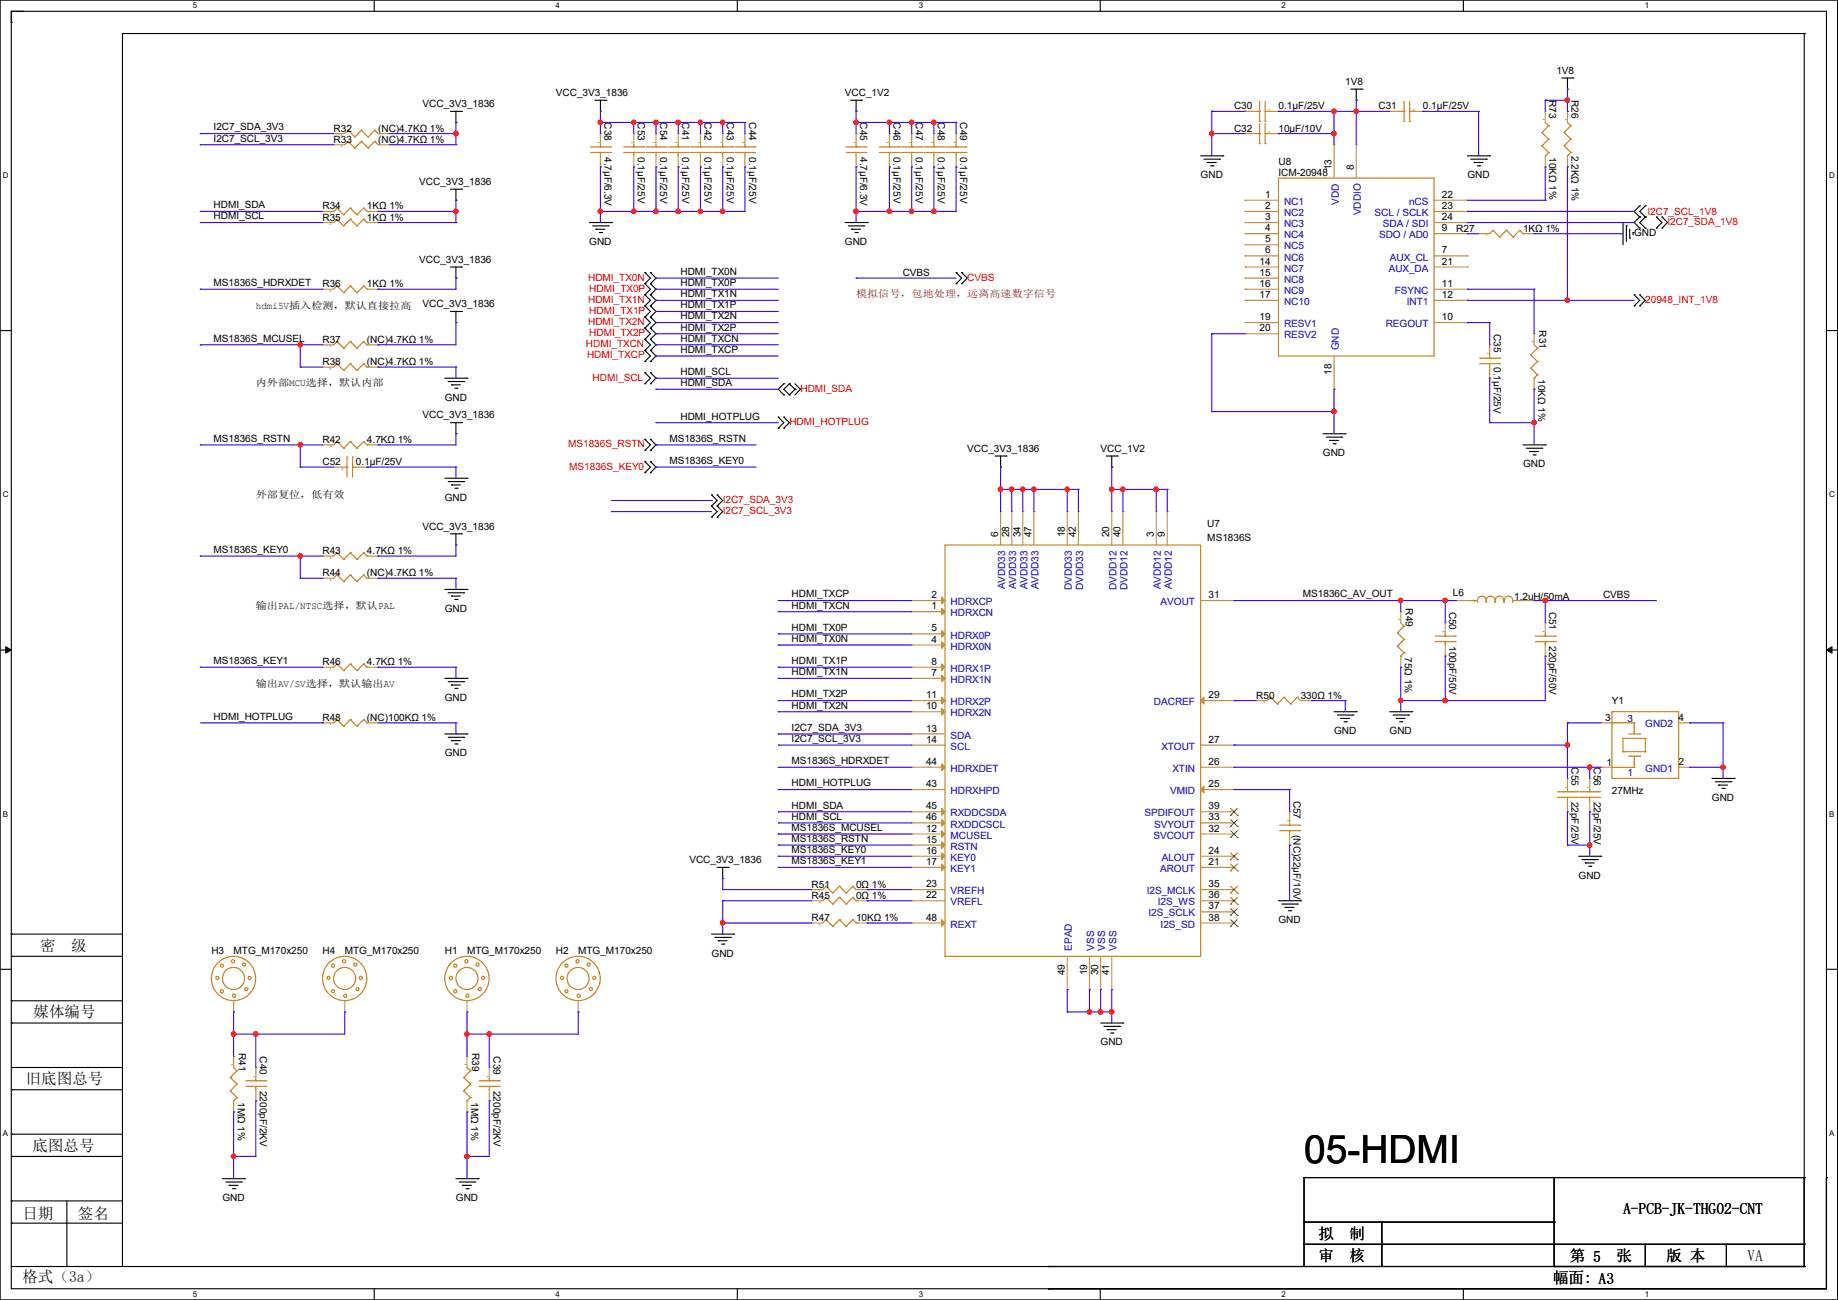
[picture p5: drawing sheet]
<svg xmlns="http://www.w3.org/2000/svg" width="420mm" height="297mm" viewBox="0 0 420 297" stroke-linecap="round" stroke-linejoin="round" font-family="sans-serif">
<defs><g id="words">
<text font-size="8.9" x="298" y="265.6">05-HDMI</text>
<g font-size="3.6">
<text x="9.2" y="217.2">密</text>
<text x="16.3" y="217.2">级</text>
<text x="7.7" y="232.5">媒体编号</text>
<text x="5.9" y="247.7">旧底图总号</text>
<text x="7.4" y="262.9">底图总号</text>
<text x="5.1" y="278.4">日期</text>
<text x="17.8" y="278.4">签名</text>
<text x="370.9" y="277.4">A-PCB-JK-THG02-CNT</text>
<text x="301.3" y="283">拟</text>
<text x="308.4" y="283">制</text>
<text x="5.1" y="292.9">格式（3a）</text>
<text x="301.3" y="288.1">审</text>
<text x="308.4" y="288.1">核</text>
<text x="354.9" y="293.2">幅面: A3</text>
<text x="358.7" y="288.1">第 5</text>
<text x="369.4" y="288.1">张</text>
<text x="380.8" y="288.1">版 本</text>
<text x="399.3" y="288.1">VA</text>
</g>
<g font-size="2.3">
<text x="355.6" y="16.8">1V8</text>
<text x="127" y="21.9">VCC_3V3_1836</text>
<text x="193.1" y="21.9">VCC_1V2</text>
<text x="307.4" y="19.4">1V8</text>
<text x="354" y="22.9" transform="rotate(90 354 22.9)">R73</text>
<text x="359.1" y="22.9" transform="rotate(90 359.1 22.9)">R26</text>
<text x="48.8" y="29.8">I2C7_SDA_3V3</text>
<text x="96.6" y="24.5">VCC_3V3_1836</text>
<text x="138.1" y="28" transform="rotate(90 138.1 28)">C38</text>
<text x="145.8" y="28" transform="rotate(90 145.8 28)">C53</text>
<text x="150.8" y="28" transform="rotate(90 150.8 28)">C54</text>
<text x="155.9" y="28" transform="rotate(90 155.9 28)">C41</text>
<text x="161" y="28" transform="rotate(90 161 28)">C42</text>
<text x="166.1" y="28" transform="rotate(90 166.1 28)">C43</text>
<text x="171.2" y="28" transform="rotate(90 171.2 28)">C44</text>
<text x="196.6" y="28" transform="rotate(90 196.6 28)">C45</text>
<text x="204.2" y="28" transform="rotate(90 204.2 28)">C46</text>
<text x="209.3" y="28" transform="rotate(90 209.3 28)">C47</text>
<text x="214.3" y="28" transform="rotate(90 214.3 28)">C48</text>
<text x="219.4" y="28" transform="rotate(90 219.4 28)">C49</text>
<text x="282" y="25">C30</text>
<text x="292.1" y="25">0.1μF/25V</text>
<text x="315" y="25">C31</text>
<text x="325.2" y="25">0.1μF/25V</text>
<text x="48.8" y="32.3">I2C7_SCL_3V3</text>
<text x="76.2" y="32.6">R33</text>
<text x="76.2" y="30.1">R32</text>
<text x="86.4" y="32.6">(NC)4.7KΩ 1%</text>
<text x="86.4" y="30.1">(NC)4.7KΩ 1%</text>
<text x="138.1" y="35.9" transform="rotate(90 138.1 35.9)">4.7μF/6.3V</text>
<text x="145.8" y="35.9" transform="rotate(90 145.8 35.9)">0.1μF/25V</text>
<text x="150.8" y="35.9" transform="rotate(90 150.8 35.9)">0.1μF/25V</text>
<text x="155.9" y="35.9" transform="rotate(90 155.9 35.9)">0.1μF/25V</text>
<text x="161" y="35.9" transform="rotate(90 161 35.9)">0.1μF/25V</text>
<text x="166.1" y="35.9" transform="rotate(90 166.1 35.9)">0.1μF/25V</text>
<text x="171.2" y="35.9" transform="rotate(90 171.2 35.9)">0.1μF/25V</text>
<text x="196.6" y="35.9" transform="rotate(90 196.6 35.9)">4.7μF/6.3V</text>
<text x="204.2" y="35.9" transform="rotate(90 204.2 35.9)">0.1μF/25V</text>
<text x="209.3" y="35.9" transform="rotate(90 209.3 35.9)">0.1μF/25V</text>
<text x="214.3" y="35.9" transform="rotate(90 214.3 35.9)">0.1μF/25V</text>
<text x="219.4" y="35.9" transform="rotate(90 219.4 35.9)">0.1μF/25V</text>
<text x="282" y="30.1">C32</text>
<text x="292.1" y="30.1">10μF/10V</text>
<text x="354" y="35.9" transform="rotate(90 354 35.9)">10KΩ 1%</text>
<text x="359.1" y="35.6" transform="rotate(90 359.1 35.6)">2.2KΩ 1%</text>
<text x="274.4" y="40.7">GND</text>
<text x="292.1" y="37.7">U8</text>
<text x="292.1" y="40.2">ICM-20948</text>
<text x="304.3" y="38.9" transform="rotate(-90 304.3 38.9)">13</text>
<text x="309.4" y="38.9" transform="rotate(-90 309.4 38.9)">8</text>
<text x="335.3" y="40.7">GND</text>
<text x="48.8" y="47.6">HDMI_SDA</text>
<text x="73.7" y="47.8">R34</text>
<text x="83.9" y="47.8">1KΩ 1%</text>
<text x="95.8" y="42.2">VCC_3V3_1836</text>
<text x="289.1" y="45.2">1</text>
<text x="289.1" y="47.8">2</text>
<text x="329.5" y="45.2">22</text>
<text x="329.5" y="47.8">23</text>
<text x="48.8" y="50.1">HDMI_SCL</text>
<text x="73.7" y="50.4">R35</text>
<text x="83.9" y="50.4">1KΩ 1%</text>
<text x="289.1" y="50.3">3</text>
<text x="289.1" y="52.8">4</text>
<text x="329.5" y="52.8">9</text>
<text x="329.5" y="50.3">24</text>
<text x="332.8" y="52.9">R27</text>
<text x="348" y="52.9">1KΩ 1%</text>
<text x="373.4" y="53.9">GND</text>
<text x="134.7" y="56">GND</text>
<text x="193.1" y="56">GND</text>
<text x="289.1" y="55.4">5</text>
<text x="289.1" y="57.9">6</text>
<text x="329.5" y="57.9">7</text>
<text x="48.8" y="65.4">MS1836S_HDRXDET</text>
<text x="73.7" y="65.6">R36</text>
<text x="83.9" y="65.6">1KΩ 1%</text>
<text x="95.8" y="60">VCC_3V3_1836</text>
<text x="155.5" y="62.8">HDMI_TX0N</text>
<text x="155.5" y="65.4">HDMI_TX0P</text>
<text x="206.3" y="63">CVBS</text>
<text x="287.8" y="60.5">14</text>
<text x="287.8" y="63">15</text>
<text x="287.8" y="65.5">16</text>
<text x="329.5" y="65.5">11</text>
<text x="329.5" y="60.5">21</text>
<text x="58.5" y="70.5">hdmi5V插入检测，默认直接拉高</text>
<text x="96.6" y="70.2">VCC_3V3_1836</text>
<text x="155.5" y="67.9">HDMI_TX1N</text>
<text x="155.5" y="70.4">HDMI_TX1P</text>
<text x="287.8" y="68.1">17</text>
<text x="329.5" y="68.1">12</text>
<text x="155.5" y="73">HDMI_TX2N</text>
<text x="155.5" y="75.5">HDMI_TX2P</text>
<text x="287.8" y="73.2">19</text>
<text x="287.8" y="75.7">20</text>
<text x="329.5" y="73.2">10</text>
<text x="341.3" y="76.2" transform="rotate(90 341.3 76.2)">C35</text>
<text x="351.7" y="75.5" transform="rotate(90 351.7 75.5)">R31</text>
<text x="48.8" y="78.1">MS1836S_MCUSEL</text>
<text x="73.7" y="78.3">R37</text>
<text x="73.7" y="83.4">R38</text>
<text x="83.9" y="78.3">(NC)4.7KΩ 1%</text>
<text x="83.9" y="83.4">(NC)4.7KΩ 1%</text>
<text x="155.5" y="78.1">HDMI_TXCN</text>
<text x="155.5" y="80.6">HDMI_TXCP</text>
<text x="341.3" y="83.9" transform="rotate(90 341.3 83.9)">0.1μF/25V</text>
<text x="58.5" y="88.3">内外部MCU选择，默认内部</text>
<text x="155.5" y="85.7">HDMI_SCL</text>
<text x="155.5" y="88.2">HDMI_SDA</text>
<text x="304.3" y="85.6" transform="rotate(-90 304.3 85.6)">18</text>
<text x="351.5" y="86.7" transform="rotate(90 351.5 86.7)">10KΩ 1%</text>
<text x="96.6" y="95.6">VCC_3V3_1836</text>
<text x="101.6" y="91.5">GND</text>
<text x="155.5" y="95.8">HDMI_HOTPLUG</text>
<text x="48.8" y="100.9">MS1836S_RSTN</text>
<text x="73.7" y="101.2">R42</text>
<text x="83.9" y="101.2">4.7KΩ 1%</text>
<text x="153" y="100.9">MS1836S_RSTN</text>
<text x="73.7" y="106.3">C52</text>
<text x="81.3" y="106.3">0.1μF/25V</text>
<text x="153" y="106">MS1836S_KEY0</text>
<text x="221" y="103.2">VCC_3V3_1836</text>
<text x="251.5" y="103.2">VCC_1V2</text>
<text x="302.3" y="104.2">GND</text>
<text x="348" y="106.8">GND</text>
<text x="58.5" y="113.7">外部复位，低有效</text>
<text x="101.6" y="114.4">GND</text>
<text x="96.6" y="121">VCC_3V3_1836</text>
<text x="228.1" y="122.7" transform="rotate(-90 228.1 122.7)">6</text>
<text x="230.6" y="122.7" transform="rotate(-90 230.6 122.7)">28</text>
<text x="233.2" y="122.7" transform="rotate(-90 233.2 122.7)">34</text>
<text x="235.7" y="122.7" transform="rotate(-90 235.7 122.7)">47</text>
<text x="243.3" y="122.7" transform="rotate(-90 243.3 122.7)">18</text>
<text x="245.9" y="122.7" transform="rotate(-90 245.9 122.7)">42</text>
<text x="253.5" y="122.7" transform="rotate(-90 253.5 122.7)">20</text>
<text x="256" y="122.7" transform="rotate(-90 256 122.7)">40</text>
<text x="263.7" y="122.7" transform="rotate(-90 263.7 122.7)">3</text>
<text x="266.2" y="122.7" transform="rotate(-90 266.2 122.7)">9</text>
<text x="275.9" y="120.5">U7</text>
<text x="275.9" y="123.5">MS1836S</text>
<text x="48.8" y="126.3">MS1836S_KEY0</text>
<text x="73.7" y="126.6">R43</text>
<text x="73.7" y="131.7">R44</text>
<text x="83.9" y="126.6">4.7KΩ 1%</text>
<text x="83.9" y="131.7">(NC)4.7KΩ 1%</text>
<text x="180.9" y="136.5">HDMI_TXCP</text>
<text x="212.9" y="136.7">2</text>
<text x="276.1" y="136.7">31</text>
<text x="297.7" y="136.5">MS1836C_AV_OUT</text>
<text x="332" y="136.2">L6</text>
<text x="346" y="137">1.2uH/50mA</text>
<text x="366.3" y="136.7">CVBS</text>
<text x="58.5" y="139.1">输出PAL/NTSC选择，默认PAL</text>
<text x="101.6" y="139.8">GND</text>
<text x="180.9" y="139">HDMI_TXCN</text>
<text x="212.9" y="139.2">1</text>
<text x="321.3" y="139" transform="rotate(90 321.3 139)">R49</text>
<text x="331.2" y="139.7" transform="rotate(90 331.2 139.7)">C50</text>
<text x="354" y="139.7" transform="rotate(90 354 139.7)">C51</text>
<text x="180.9" y="144.1">HDMI_TX0P</text>
<text x="180.9" y="146.6">HDMI_TX0N</text>
<text x="212.9" y="146.8">4</text>
<text x="212.9" y="144.3">5</text>
<text x="331.2" y="147.6" transform="rotate(90 331.2 147.6)">100pF/50V</text>
<text x="354" y="147.6" transform="rotate(90 354 147.6)">220pF/50V</text>
<text x="48.8" y="151.7">MS1836S_KEY1</text>
<text x="73.7" y="152">R46</text>
<text x="83.9" y="152">4.7KΩ 1%</text>
<text x="180.9" y="151.7">HDMI_TX1P</text>
<text x="180.9" y="154.3">HDMI_TX1N</text>
<text x="212.9" y="154.4">7</text>
<text x="212.9" y="151.9">8</text>
<text x="321" y="150.2" transform="rotate(90 321 150.2)">75Ω 1%</text>
<text x="58.5" y="156.8">输出AV/SV选择，默认输出AV</text>
<text x="101.6" y="160.1">GND</text>
<text x="180.9" y="159.3">HDMI_TX2P</text>
<text x="180.9" y="161.9">HDMI_TX2N</text>
<text x="211.6" y="159.5">11</text>
<text x="276.1" y="159.5">29</text>
<text x="287.1" y="159.6">R50</text>
<text x="297.2" y="159.6">330Ω 1%</text>
<text x="368.3" y="160.9">Y1</text>
<text x="48.8" y="164.4">HDMI_HOTPLUG</text>
<text x="73.7" y="164.7">R48</text>
<text x="83.9" y="164.7">(NC)100KΩ 1%</text>
<text x="180.9" y="167">I2C7_SDA_3V3</text>
<text x="211.6" y="162.1">10</text>
<text x="211.6" y="167.1">13</text>
<text x="304.8" y="167.7">GND</text>
<text x="317.5" y="167.7">GND</text>
<text x="366.8" y="164.7">3</text>
<text x="383.6" y="164.7">4</text>
<text x="101.6" y="172.8">GND</text>
<text x="180.9" y="169.5">I2C7_SCL_3V3</text>
<text x="211.6" y="169.7">14</text>
<text x="276.1" y="169.7">27</text>
<text x="180.9" y="174.6">MS1836S_HDRXDET</text>
<text x="180.9" y="179.7">HDMI_HOTPLUG</text>
<text x="211.6" y="179.8">43</text>
<text x="211.6" y="174.8">44</text>
<text x="276.1" y="179.8">25</text>
<text x="276.1" y="174.8">26</text>
<text x="359.1" y="175.3" transform="rotate(90 359.1 175.3)">C55</text>
<text x="364.2" y="175.3" transform="rotate(90 364.2 175.3)">C56</text>
<text x="367.1" y="175.1">1</text>
<text x="383.6" y="174.8">2</text>
<text x="180.9" y="184.7">HDMI_SDA</text>
<text x="211.6" y="184.9">45</text>
<text x="276.1" y="184.9">39</text>
<text x="295.6" y="182.9" transform="rotate(90 295.6 182.9)">C57</text>
<text x="359.1" y="183.2" transform="rotate(90 359.1 183.2)">22pF/25V</text>
<text x="364.2" y="183.2" transform="rotate(90 364.2 183.2)">22pF/25V</text>
<text x="368.3" y="181.4">27MHz</text>
<text x="391.2" y="183">GND</text>
<text x="180.9" y="187.3">HDMI_SCL</text>
<text x="180.9" y="189.8">MS1836S_MCUSEL</text>
<text x="211.6" y="190">12</text>
<text x="211.6" y="187.5">46</text>
<text x="276.1" y="190">32</text>
<text x="276.1" y="187.5">33</text>
<text x="295.6" y="190.8" transform="rotate(90 295.6 190.8)">(NC)22μF/10V</text>
<text x="157.5" y="197.2">VCC_3V3_1836</text>
<text x="180.9" y="192.4">MS1836S_RSTN</text>
<text x="180.9" y="194.9">MS1836S_KEY0</text>
<text x="180.9" y="197.4">MS1836S_KEY1</text>
<text x="211.6" y="192.5">15</text>
<text x="211.6" y="195.1">16</text>
<text x="211.6" y="197.6">17</text>
<text x="276.1" y="197.6">21</text>
<text x="276.1" y="195.1">24</text>
<text x="185.5" y="202.8">R51</text>
<text x="195.6" y="202.8">0Ω 1%</text>
<text x="211.6" y="202.7">23</text>
<text x="276.1" y="202.7">35</text>
<text x="360.7" y="200.7">GND</text>
<text x="185.5" y="205.3">R45</text>
<text x="195.6" y="205.3">0Ω 1%</text>
<text x="211.6" y="205.2">22</text>
<text x="276.1" y="205.2">36</text>
<text x="276.1" y="207.8">37</text>
<text x="185.5" y="210.4">R47</text>
<text x="195.6" y="210.4">10KΩ 1%</text>
<text x="211.6" y="210.3">48</text>
<text x="276.1" y="210.3">38</text>
<text x="292.1" y="210.9">GND</text>
<text x="48.3" y="218">H3</text>
<text x="53.4" y="218">MTG_M170x250</text>
<text x="73.7" y="218">H4</text>
<text x="78.8" y="218">MTG_M170x250</text>
<text x="101.6" y="218">H1</text>
<text x="106.7" y="218">MTG_M170x250</text>
<text x="127" y="218">H2</text>
<text x="132.1" y="218">MTG_M170x250</text>
<text x="162.6" y="218.5">GND</text>
<text x="243.3" y="222.8" transform="rotate(-90 243.3 222.8)">49</text>
<text x="248.4" y="222.8" transform="rotate(-90 248.4 222.8)">19</text>
<text x="251" y="222.8" transform="rotate(-90 251 222.8)">30</text>
<text x="253.5" y="222.8" transform="rotate(-90 253.5 222.8)">41</text>
<text x="251.5" y="238.8">GND</text>
<text x="54.6" y="240.6" transform="rotate(90 54.6 240.6)">R41</text>
<text x="59.4" y="241.3" transform="rotate(90 59.4 241.3)">C40</text>
<text x="107.9" y="240.6" transform="rotate(90 107.9 240.6)">R39</text>
<text x="112.7" y="241.3" transform="rotate(90 112.7 241.3)">C39</text>
<text x="54.3" y="251.8" transform="rotate(90 54.3 251.8)">1MΩ 1%</text>
<text x="59.4" y="249.2" transform="rotate(90 59.4 249.2)">2200pF/2KV</text>
<text x="107.7" y="251.8" transform="rotate(90 107.7 251.8)">1MΩ 1%</text>
<text x="112.7" y="249.2" transform="rotate(90 112.7 249.2)">2200pF/2KV</text>
<text x="50.8" y="274.4">GND</text>
<text x="104.2" y="274.4">GND</text>
</g>
<g font-size="2.3" fill="#cc8006">
<text x="289.9" y="24.4" transform="rotate(90 289.9 24.4)">.</text>
<text x="289.9" y="29.5" transform="rotate(90 289.9 29.5)">.</text>
<text x="323" y="24.4" transform="rotate(90 323 24.4)">.</text>
<text x="352.1" y="27.3">.</text>
<text x="357.2" y="27.3">.</text>
<text x="78.2" y="34.1" transform="rotate(-90 78.2 34.1)">.</text>
<text x="78.2" y="31.5" transform="rotate(-90 78.2 31.5)">.</text>
<text x="136.2" y="32.6">.</text>
<text x="143.8" y="32.6">.</text>
<text x="148.9" y="32.6">.</text>
<text x="154" y="32.6">.</text>
<text x="159" y="32.6">.</text>
<text x="164.1" y="32.6">.</text>
<text x="169.2" y="32.6">.</text>
<text x="194.6" y="32.6">.</text>
<text x="202.2" y="32.6">.</text>
<text x="207.3" y="32.6">.</text>
<text x="212.4" y="32.6">.</text>
<text x="217.5" y="32.6">.</text>
<text x="75.6" y="51.9" transform="rotate(-90 75.6 51.9)">.</text>
<text x="75.6" y="49.3" transform="rotate(-90 75.6 49.3)">.</text>
<text x="339.8" y="54.4" transform="rotate(-90 339.8 54.4)">.</text>
<text x="75.6" y="67.1" transform="rotate(-90 75.6 67.1)">.</text>
<text x="75.6" y="79.8" transform="rotate(-90 75.6 79.8)">.</text>
<text x="339.4" y="80.9">.</text>
<text x="349.5" y="78.1">.</text>
<text x="75.6" y="84.9" transform="rotate(-90 75.6 84.9)">.</text>
<text x="75.6" y="102.7" transform="rotate(-90 75.6 102.7)">.</text>
<text x="78.4" y="107.7" transform="rotate(-90 78.4 107.7)">.</text>
<text x="75.6" y="128.1" transform="rotate(-90 75.6 128.1)">.</text>
<text x="75.6" y="133.1" transform="rotate(-90 75.6 133.1)">.</text>
<text x="336.3" y="137.5">.</text>
<text x="319.1" y="141.6">.</text>
<text x="329.2" y="144.4">.</text>
<text x="352.1" y="144.4">.</text>
<text x="75.6" y="153.5" transform="rotate(-90 75.6 153.5)">.</text>
<text x="289" y="161.1" transform="rotate(-90 289 161.1)">.</text>
<text x="75.6" y="166.2" transform="rotate(-90 75.6 166.2)">.</text>
<text x="357.2" y="180">.</text>
<text x="362.2" y="180">.</text>
<text x="293.7" y="187.6">.</text>
<text x="187.4" y="206.8" transform="rotate(-90 187.4 206.8)">.</text>
<text x="187.4" y="204.3" transform="rotate(-90 187.4 204.3)">.</text>
<text x="187.4" y="211.9" transform="rotate(-90 187.4 211.9)">.</text>
<text x="52.4" y="243.2">.</text>
<text x="57.4" y="246">.</text>
<text x="105.7" y="243.2">.</text>
<text x="110.8" y="246">.</text>
</g>
<g font-size="2.3" fill="#00c">
<text x="293.4" y="46.8">NC1</text>
<text x="305.9" y="46.8" transform="rotate(-90 305.9 46.8)">VDD</text>
<text x="322" y="46.8">nCS</text>
<text x="293.4" y="49.4">NC2</text>
<text x="293.4" y="51.9">NC3</text>
<text x="311" y="49.2" transform="rotate(-90 311 49.2)">VDDIO</text>
<text x="314.1" y="49.4">SCL / SCLK</text>
<text x="316" y="51.9">SDA / SDI</text>
<text x="293.4" y="54.4">NC4</text>
<text x="293.4" y="57">NC5</text>
<text x="293.4" y="59.5">NC6</text>
<text x="315.1" y="54.4">SDO / AD0</text>
<text x="317.6" y="59.5">AUX_CL</text>
<text x="293.4" y="62.1">NC7</text>
<text x="293.4" y="64.6">NC8</text>
<text x="317.3" y="62.1">AUX_DA</text>
<text x="293.4" y="67.1">NC9</text>
<text x="293.4" y="69.7">NC10</text>
<text x="318.7" y="67.1">FSYNC</text>
<text x="321.5" y="69.7">INT1</text>
<text x="293.4" y="74.8">RESV1</text>
<text x="293.4" y="77.3">RESV2</text>
<text x="316.7" y="74.8">REGOUT</text>
<text x="305.9" y="80.1" transform="rotate(-90 305.9 80.1)">GND</text>
<text x="229.7" y="134.7" transform="rotate(-90 229.7 134.7)">AVDD33</text>
<text x="232.2" y="134.7" transform="rotate(-90 232.2 134.7)">AVDD33</text>
<text x="234.8" y="134.7" transform="rotate(-90 234.8 134.7)">AVDD33</text>
<text x="237.3" y="134.7" transform="rotate(-90 237.3 134.7)">AVDD33</text>
<text x="244.9" y="134.8" transform="rotate(-90 244.9 134.8)">DVDD33</text>
<text x="247.5" y="134.8" transform="rotate(-90 247.5 134.8)">DVDD33</text>
<text x="255.1" y="134.8" transform="rotate(-90 255.1 134.8)">DVDD12</text>
<text x="257.6" y="134.8" transform="rotate(-90 257.6 134.8)">DVDD12</text>
<text x="265.3" y="134.7" transform="rotate(-90 265.3 134.7)">AVDD12</text>
<text x="267.8" y="134.7" transform="rotate(-90 267.8 134.7)">AVDD12</text>
<text x="217.2" y="140.8">HDRXCN</text>
<text x="217.2" y="138.3">HDRXCP</text>
<text x="265.2" y="138.3">AVOUT</text>
<text x="217.2" y="148.4">HDRX0N</text>
<text x="217.2" y="145.9">HDRX0P</text>
<text x="217.2" y="153.5">HDRX1P</text>
<text x="217.2" y="156">HDRX1N</text>
<text x="217.2" y="161.1">HDRX2P</text>
<text x="263.7" y="161.1">DACREF</text>
<text x="217.2" y="163.7">HDRX2N</text>
<text x="371.9" y="164.9">3</text>
<text x="376" y="166.2">GND2</text>
<text x="217.2" y="168.7">SDA</text>
<text x="217.2" y="171.3">SCL</text>
<text x="265.4" y="171.3">XTOUT</text>
<text x="217.2" y="176.4">HDRXDET</text>
<text x="267.9" y="176.4">XTIN</text>
<text x="371.9" y="177.4">1</text>
<text x="376" y="176.4">GND1</text>
<text x="217.2" y="181.4">HDRXHPD</text>
<text x="267.4" y="181.4">VMID</text>
<text x="217.2" y="191.6">MCUSEL</text>
<text x="217.2" y="186.5">RXDDCSDA</text>
<text x="217.2" y="189.1">RXDDCSCL</text>
<text x="261.5" y="186.5">SPDIFOUT</text>
<text x="263.6" y="191.6">SVCOUT</text>
<text x="263.7" y="189.1">SVYOUT</text>
<text x="217.2" y="194.1">RSTN</text>
<text x="217.2" y="196.7">KEY0</text>
<text x="265.5" y="196.7">ALOUT</text>
<text x="217.2" y="199.2">KEY1</text>
<text x="265.1" y="199.2">AROUT</text>
<text x="217.2" y="206.8">VREFL</text>
<text x="217.2" y="204.3">VREFH</text>
<text x="262" y="204.3">I2S_MCLK</text>
<text x="262.4" y="209.4">I2S_SCLK</text>
<text x="264.6" y="206.8">I2S_WS</text>
<text x="217.2" y="211.9">REXT</text>
<text x="265.2" y="211.9">I2S_SD</text>
<text x="244.9" y="217.2" transform="rotate(-90 244.9 217.2)">EPAD</text>
<text x="250" y="217.2" transform="rotate(-90 250 217.2)">VSS</text>
<text x="252.6" y="217.2" transform="rotate(-90 252.6 217.2)">VSS</text>
<text x="255.1" y="217.2" transform="rotate(-90 255.1 217.2)">VSS</text>
</g>
<g font-size="2.3" fill="#f00">
<text x="376.5" y="49.1">I2C7_SCL_1V8</text>
<text x="381" y="51.4">I2C7_SDA_1V8</text>
<text x="134.4" y="64.1">HDMI_TX0N</text>
<text x="221" y="64.1">CVBS</text>
<text x="134.4" y="69.2">HDMI_TX1N</text>
<text x="134.7" y="66.6">HDMI_TX0P</text>
<text x="134.7" y="71.7">HDMI_TX1P</text>
<text x="376" y="69.2">20948_INT_1V8</text>
<text x="134.4" y="74.3">HDMI_TX2N</text>
<text x="134.7" y="76.8">HDMI_TX2P</text>
<text x="133.9" y="79.3">HDMI_TXCN</text>
<text x="134.2" y="81.9">HDMI_TXCP</text>
<text x="135.4" y="87">HDMI_SCL</text>
<text x="182.9" y="89.5">HDMI_SDA</text>
<text x="180.4" y="97.1">HDMI_HOTPLUG</text>
<text x="129.8" y="102.2">MS1836S_RSTN</text>
<text x="130.1" y="107.3">MS1836S_KEY0</text>
<text x="165.1" y="114.9">I2C7_SDA_3V3</text>
<text x="165.1" y="117.4">I2C7_SCL_3V3</text>
</g>
<text font-size="2.3" fill="#800000" x="195.6" y="67.9">模拟信号，包地处理，远离高速数字信号</text>
<g font-size="1.8">
<text x="44" y="1.9">5</text>
<text x="127" y="1.9">4</text>
<text x="209.9" y="1.9">3</text>
<text x="292.9" y="1.9">2</text>
<text x="375.8" y="1.9">1</text>
<text x=".7" y="40.6">D</text>
<text x="418" y="40.6">D</text>
<text x=".7" y="113.6">C</text>
<text x="418" y="113.6">C</text>
<text x=".7" y="186.6">B</text>
<text x="418" y="186.6">B</text>
<text x=".7" y="259.5">A</text>
<text x="418" y="259.5">A</text>
<text x="44" y="296.3">5</text>
<text x="127" y="296.3">4</text>
<text x="209.9" y="296.3">3</text>
<text x="292.9" y="296.3">2</text>
<text x="375.8" y="296.3">1</text>
</g>
</g></defs>
<g fill="none" stroke="#000" stroke-width=".25">
<path d="M0 0h419.9v297h-419.9zM2.6 5.1h.1M2.6 2.6h414.8v291.8h-414.8zM5.1 2.6h.1M28 7.7h.1M28 7.7h384.3M28 7.7v281.6M85.5 0v2.6M168.5 0v2.6M251.4 0v2.6M334.4 0v2.6M356.9 17.8h2.6"/>
<path d="M358.2 17.8v2.6M359.5 17.8h.1M412.3 7.7h.1M412.3 7.7v281.6M102.9 25.4h2.6M104.2 28h.1M104.2 25.4v2.6M105.5 25.4h.1M135.9 22.9h2.6M137.2 25.4h.1M137.2 22.9v2.5M138.5 22.9h.1"/>
<path d="M194.4 22.9h2.5M195.6 25.4h.1M195.6 22.9v2.5M196.9 22.9h.1M274.4 35.6h5M275.1 36.4h3.6M275.9 37.1h.1M275.9 37.1h2M276.6 37.9h.6M277.2 37.9h.1M278.7 36.4h.1M279.4 35.6h.1"/>
<path d="M308.7 20.4h2.5M309.9 22.9h.1M309.9 20.4v2.5M311.2 20.4h.1M335.3 35.6h5.1M336.1 36.4h3.5M336.8 37.1h.1M336.8 37.1h2.1M337.6 37.9h.5M338.1 37.9h.1M339.6 36.4h.1M340.4 35.6h.1"/>
<path d="M358.2 20.4h.1M102.9 43.2h2.6M104.2 45.8h.1M104.2 43.2v2.6M105.5 43.2h.1M134.7 50.8h5M135.4 51.6h3.6M136.2 52.4h.1M136.2 52.4h2M136.9 53.1h.6M137.5 53.1h.1M139 51.6h.1"/>
<path d="M139.7 50.8h.1M193.1 50.8h5.1M193.8 51.6h3.6M194.6 52.4h.1M194.6 52.4h2M195.4 53.1h.5M195.9 53.1h.1M197.4 51.6h.1M198.2 50.8h.1M370.9 50.8h.1M370.9 50.8v5.1M371.6 51.6h.1"/>
<path d="M371.6 51.6v3.6M372.4 54.4h.1M372.4 52.4v2M373.2 53.1h.1M373.2 53.1v.5M374.7 47h.1M374.7 49.6h.1M374.7 52.1h.1M374.7 47l-1.3 1.3 1.3 1.3M374.7 49.6l-1.3 1.2 1.3 1.3M376 49.6h.1M376 47h.1"/>
<path d="M376 52.1h.1M376 47l-1.3 1.3 1.3 1.3M376 49.6l-1.3 1.2 1.3 1.3M378.5 52.1h.1M378.5 49.6h.1M378.5 49.6l1.3 1.2-1.3 1.3M379.8 52.1h.1M379.8 49.6h.1M379.8 49.6l1.2 1.2-1.2 1.3M0 75.5h2.6M102.9 71.2h2.6M102.9 61h2.6"/>
<path d="M104.2 73.7h.1M104.2 63.5h.1M104.2 61v2.5M104.2 71.2v2.5M105.5 71.2h.1M105.5 61h.1M147.4 62.3h.1M147.4 64.8h.1M147.4 67.4h.1M147.4 69.9h.1M147.4 72.4h.1M147.4 75h.1"/>
<path d="M147.4 77.5h.1M147.4 62.3l1.2 1.2-1.2 1.3M147.4 64.8l1.2 1.3-1.2 1.3M147.4 67.4l1.2 1.2-1.2 1.3M147.4 69.9l1.2 1.3-1.2 1.2M147.4 72.4l1.2 1.3-1.2 1.3M147.4 75l1.2 1.2-1.2 1.3M147.4 77.5l1.2 1.3-1.2 1.3M148.6 64.8h.1M148.6 62.3h.1M148.6 67.4h.1M148.6 69.9h.1"/>
<path d="M148.6 72.4h.1M148.6 75h.1M148.6 77.5h.1M148.6 62.3l1.3 1.2-1.3 1.3M148.6 64.8l1.3 1.3-1.3 1.3M148.6 67.4l1.3 1.2-1.3 1.3M148.6 69.9l1.3 1.3-1.3 1.2M148.6 72.4l1.3 1.3-1.3 1.3M148.6 75l1.3 1.2-1.3 1.3M148.6 77.5l1.3 1.3-1.3 1.3M218.5 64.8h.1M218.5 62.3h.1"/>
<path d="M218.5 62.3l1.3 1.2-1.3 1.3M219.8 64.8h.1M219.8 62.3h.1M219.8 62.3l1.2 1.2-1.2 1.3M373.4 67.4h.1M373.4 69.9h.1M373.4 67.4l1.3 1.2-1.3 1.3M374.7 67.4h.1M374.7 69.9h.1M374.7 67.4l1.3 1.2-1.3 1.3M417.4 75.5h2.5M101.6 86.4h5.1"/>
<path d="M102.4 87.2h3.6M102.9 96.6h2.6M103.2 87.9h.1M103.2 87.9h2M103.9 88.7h.5M104.2 99.1h.1M104.2 96.6v2.5M104.4 88.7h.1M105.5 96.6h.1M106 87.2h.1M106.7 86.4h.1M147.4 80.1h.1"/>
<path d="M147.4 82.6h.1M147.4 85.1h.1M147.4 87.7h.1M147.4 80.1l1.2 1.2-1.2 1.3M147.4 85.1l1.2 1.3-1.2 1.3M148.6 80.1h.1M148.6 82.6h.1M148.6 87.7h.1M148.6 85.1h.1M148.6 80.1l1.3 1.2-1.3 1.3M148.6 85.1l1.3 1.3-1.3 1.3M177.8 97.8h.1"/>
<path d="M177.8 95.3h.1M177.8 95.3l1.3 1.3-1.3 1.2M179.1 87.7h.1M179.1 90.2h.1M179.1 97.8h.1M179.1 95.3h.1M179.1 87.7l-1.3 1.2 1.3 1.3M179.1 95.3l1.3 1.3-1.3 1.2M180.4 90.2h.1M180.4 87.7h.1M180.4 87.7l-1.3 1.2 1.3 1.3M180.4 87.7l1.3 1.2"/>
<path d="M181.7 88.9h.1M181.7 88.9l-1.3 1.3M181.7 87.7l1.2 1.2M182.9 88.9h.1M182.9 88.9l-1.2 1.3M302.3 99.1h5.1M303.1 99.9h3.5M306.6 99.9h.1M307.4 99.1h.1M101.6 109.3h5.1M102.4 110h3.6M103.2 110.8h.1"/>
<path d="M103.2 110.8h2M103.9 111.5h.5M104.4 111.5h.1M106 110h.1M106.7 109.3h.1M147.4 100.4h.1M147.4 102.9h.1M147.4 105.5h.1M147.4 108h.1M147.4 100.4l1.2 1.2-1.2 1.3M147.4 105.5l1.2 1.2-1.2 1.3M148.6 102.9h.1"/>
<path d="M148.6 100.4h.1M148.6 108h.1M148.6 105.5h.1M148.6 100.4l1.3 1.2-1.3 1.3M148.6 105.5l1.3 1.2-1.3 1.3M162.6 113.1h.1M162.6 115.6h.1M162.6 118.2h.1M162.6 115.6l1.3 1.3-1.3 1.3M162.6 113.1l1.3 1.2-1.3 1.3M163.9 113.1h.1M163.9 115.6h.1"/>
<path d="M163.9 118.2h.1M163.9 113.1l1.2 1.2-1.2 1.3M163.9 115.6l1.2 1.3-1.2 1.3M227.4 104.2h2.5M228.6 106.7h.1M228.6 104.2v2.5M229.9 104.2h.1M252.8 104.2h2.5M254 106.7h.1M254 104.2v2.5M255.3 104.2h.1M303.8 100.6h.1"/>
<path d="M303.8 100.6h2.1M304.6 101.4h.5M305.1 101.4h.1M348 101.6h5.1M348.8 102.4h3.5M349.5 103.2h.1M349.5 103.2h2.1M350.3 103.9h.5M350.8 103.9h.1M352.3 102.4h.1M353.1 101.6h.1M101.6 134.7h5.1"/>
<path d="M102.4 135.4h3.6M102.9 122h2.6M103.2 136.2h.1M103.2 136.2h2M103.9 136.9h.5M104.2 124.5h.1M104.2 122v2.5M104.4 136.9h.1M105.5 122h.1M106 135.4h.1M106.7 134.7h.1M0 148.5h2.6"/>
<path d="M101.6 155h5.1M102.4 155.7h3.6M103.2 156.5h.1M103.2 156.5h2M103.9 157.3h.5M104.4 157.3h.1M106 155.7h.1M106.7 155h.1M417.4 148.5h2.5M101.6 167.7h5.1M102.4 168.4h3.6M103.2 169.2h.1"/>
<path d="M103.2 169.2h2M103.9 170h.5M104.4 170h.1M106 168.4h.1M106.7 167.7h.1M304.8 162.6h5.1M305.6 163.4h3.6M306.4 164.1h.1M306.4 164.1h2M307.1 164.9h.5M307.6 164.9h.1M309.2 163.4h.1"/>
<path d="M309.9 162.6h.1M317.5 162.6h5.1M318.3 163.4h3.6M319.1 164.1h.1M319.1 164.1h2M319.8 164.9h.5M320.3 164.9h.1M321.9 163.4h.1M322.6 162.6h.1M391.2 177.8h5.1M392 178.6h3.5M392.7 179.4h.1"/>
<path d="M392.7 179.4h2.1M395.5 178.6h.1M396.3 177.8h.1M163.9 198.2h2.5M165.1 198.2v2.5M166.4 198.2h.1M360.7 195.6h5.1M361.5 196.4h3.5M362.2 197.1h.1M362.2 197.1h2.1M363 197.9h.5M363.5 197.9h.1"/>
<path d="M365 196.4h.1M365.8 195.6h.1M393.5 180.1h.5M394 180.1h.1M2.6 218.5h.1M2.6 213.4h.1M2.6 218.5h25.4M2.6 213.4h25.4M162.6 213.4h5.1M163.4 214.2h3.5M164.1 214.9h.1M164.1 214.9h2.1"/>
<path d="M164.9 215.7h.5M165.1 200.7h.1M165.4 215.7h.1M166.9 214.2h.1M167.7 213.4h.1M292.1 205.8h5.1M292.9 206.5h3.6M293.7 207.3h.1M293.7 207.3h2M294.4 208.1h.5M294.9 208.1h.1M296.5 206.5h.1"/>
<path d="M297.2 205.8h.1M0 221.4h2.6M2.6 233.7h.1M2.6 228.6h.1M2.6 233.7h25.4M2.6 228.6h25.4M251.5 233.7h5.1M252.3 234.5h3.5M253 235.2h.1M253 235.2h2.1M253.8 236h.5M254.3 236h.1"/>
<path d="M255.8 234.5h.1M256.6 233.7h.1M417.4 221.4h2.5M2.6 259.1h.1M2.6 249h.1M2.6 243.9h.1M2.6 259.1h25.4M2.6 249h25.4M2.6 243.9h25.4M2.6 279.4h.1M2.6 274.4h.1M2.6 264.2h.1"/>
<path d="M2.6 279.4h25.4M2.6 274.4h25.4M2.6 264.2h25.4M15.3 274.4v14.9M50.8 269.3h5.1M51.6 270h3.6M52.4 270.8h.1M52.4 270.8h2M53.1 271.6h.5M53.6 271.6h.1M55.2 270h.1M55.9 269.3h.1"/>
<path d="M104.2 269.3h5.1M104.9 270h3.6M105.7 270.8h.1M105.7 270.8h2M106.5 271.6h.5M107 271.6h.1M108.5 270h.1M109.3 269.3h.1M298 279.2h57.1M315.8 279.2v10.1M355.1 279.2h.1M355.1 269v20.3"/>
<path d="M412.3 269h.1M412.3 269h-114.3v20.3M417.4 269h.1M2.6 289.3h.1M2.6 289.3h409.7M15.3 289.3h.1M85.5 294.4v2.6M168.5 294.4v2.6M239.6 294.4h.1M239.6 289.3h.1M251.4 294.4v2.6M298 289.3h.1"/>
<path d="M298 284.3h114.3M315.8 289.3h.1M334.4 294.4v2.6M355.1 289.3h.1M355.1 284.3h.1M376 289.3h.1M376 284.3v5M394.5 289.3h.1M394.5 284.3v5M412.3 289.3h.1M412.3 284.3h.1"/>
</g>
<path d="M1.3 147.7l1.3 .8-1.3 .7zM417.4 148.5l1.2-.8v1.5z" fill="#000"/>
<path d="M1.3 147.7l1.3 .8-1.3 .7zM417.4 148.5l1.2-.8v1.5z" fill="none" stroke="#000" stroke-width=".23"/>
<g fill="none" stroke="#cc8006" stroke-width=".25">
<path d="M79.5 32.3h.1M79.5 32.3l-.7 .8M79.5 32.3l1.6 1.5M81.1 33.8h.1M82.6 32.3h.1M82.6 32.3l-1.5 1.5M82.6 32.3l1.5 1.5M84.1 33.8h.1M85.6 32.3h.1M85.6 32.3l-1.5 1.5M85.6 32.3l.8 .8M86.4 33.1h.1"/>
<path d="M134.9 34.8h4.6M134.9 33.6h4.6M137.2 33.6h.1M137.2 34.8h.1M137.2 33.1v.5M137.2 34.8v.8M139.5 34.8h.1M139.5 33.6h.1M142.5 34.8h4.6M142.5 33.6h4.6M144.8 33.6h.1M144.8 34.8h.1"/>
<path d="M144.8 33.1v.5M144.8 34.8v.8M147.1 34.8h.1M147.1 33.6h.1M147.6 34.8h4.6M147.6 33.6h4.6M149.9 33.6h.1M149.9 34.8h.1M149.9 33.1v.5M149.9 34.8v.8M152.2 34.8h.1M152.2 33.6h.1"/>
<path d="M152.7 34.8h4.6M152.7 33.6h4.6M155 33.6h.1M155 34.8h.1M155 33.1v.5M155 34.8v.8M157.3 34.8h.1M157.3 33.6h.1M157.8 34.8h4.5M157.8 33.6h4.5M160.1 33.6h.1M160.1 34.8h.1"/>
<path d="M160.1 33.1v.5M160.1 34.8v.8M162.3 34.8h.1M162.3 33.6h.1M162.9 34.8h4.5M162.9 33.6h4.5M165.1 33.6h.1M165.1 34.8h.1M165.1 33.1v.5M165.1 34.8v.8M167.4 34.8h.1M167.4 33.6h.1"/>
<path d="M167.9 34.8h4.6M167.9 33.6h4.6M170.2 33.6h.1M170.2 34.8h.1M170.2 33.1v.5M170.2 34.8v.8M172.5 34.8h.1M172.5 33.6h.1M193.3 34.8h4.6M193.3 33.6h4.6M195.6 33.6h.1M195.6 34.8h.1"/>
<path d="M195.6 33.1v.5M195.6 34.8v.8M197.9 34.8h.1M197.9 33.6h.1M201 34.8h4.5M201 33.6h4.5M203.2 33.6h.1M203.2 34.8h.1M203.2 33.1v.5M203.2 34.8v.8M205.5 34.8h.1M205.5 33.6h.1"/>
<path d="M206 34.8h4.6M206 33.6h4.6M208.3 33.6h.1M208.3 34.8h.1M208.3 33.1v.5M208.3 34.8v.8M210.6 34.8h.1M210.6 33.6h.1M287.1 30.5h.7M287.1 25.4h.7M287.8 32.8h.1M287.8 30.5h.1"/>
<path d="M287.8 27.7h.1M287.8 25.4h.1M287.8 23.2v4.5M287.8 28.2v4.6M289.1 30.5h.1M289.1 32.8h.1M289.1 25.4h.1M289.1 27.7h.1M289.1 30.5h.5M289.1 23.2v4.5M289.1 28.2v4.6M289.1 25.4h.5"/>
<path d="M320.1 25.4h.7M320.8 27.7h.1M320.8 25.4h.1M320.8 23.2v4.5M322.1 25.4h.1M322.1 27.7h.1M322.1 25.4h.5M322.1 23.2v4.5M352.3 30.3h.1M352.3 33.3h.1M352.3 30.3l1.6 1.5M352.3 33.3l1.6 1.5"/>
<path d="M353.1 35.6h.1M353.1 28l.8 .7M353.9 28.7h.1M353.9 31.8h.1M353.9 34.8h.1M353.9 28.7l-1.6 1.6M353.9 31.8l-1.6 1.5M353.9 34.8l-.8 .8M357.4 30.3h.1M357.4 33.3h.1M357.4 30.3l1.5 1.5M357.4 33.3l1.5 1.5"/>
<path d="M358.2 35.6h.1M358.2 28l.7 .7M358.9 28.7h.1M358.9 31.8h.1M358.9 34.8h.1M358.9 34.8l-.7 .8M358.9 28.7l-1.5 1.6M358.9 31.8l-1.5 1.5M77 47.5h.1M77 50.1h.1M77 47.5l-.8 .8M77 47.5l1.5 1.6"/>
<path d="M77 50.1l-.8 .7M77 50.1l1.5 1.5M78.5 49.1h.1M78.5 51.6h.1M80.1 47.5h.1M80.1 50.1h.1M80.1 47.5l-1.6 1.6M80.1 47.5l1.5 1.6M80.1 50.1l-1.6 1.5M80.1 50.1l1.5 1.5M81.6 49.1h.1M81.6 51.6h.1"/>
<path d="M83.1 47.5h.1M83.1 50.1h.1M83.1 47.5l-1.5 1.6M83.1 47.5l.8 .8M83.1 50.1l-1.5 1.5M83.1 50.1l.8 .7M83.9 48.3h.1M83.9 50.8h.1M292.1 40.7h35.6v40.6h-35.6zM341.2 52.6h.1M341.2 52.6l-.8 .8M341.2 52.6l1.5 1.5"/>
<path d="M342.7 54.1h.1M344.2 52.6h.1M344.2 52.6l-1.5 1.5M344.2 52.6l1.5 1.5M345.7 54.1h.1M347.3 52.6h.1M347.3 52.6l-1.6 1.5M347.3 52.6l.7 .8M348 53.4h.1M77 65.3h.1M77 78h.1M77 65.3l-.8 .8"/>
<path d="M77 65.3l1.5 1.5M77 78l-.8 .8M77 78l1.5 1.5M78.5 66.8h.1M78.5 79.5h.1M80.1 65.3h.1M80.1 78h.1M80.1 65.3l-1.6 1.5M80.1 65.3l1.5 1.5M80.1 78l-1.6 1.5M80.1 78l1.5 1.5M81.6 66.8h.1"/>
<path d="M81.6 79.5h.1M83.1 65.3h.1M83.1 78h.1M83.1 65.3l-1.5 1.5M83.1 65.3l.8 .8M83.1 78l-1.5 1.5M83.1 78l.8 .8M83.9 66.1h.1M83.9 78.8h.1M350.6 78.8l.7 .7M351.3 79.5h.1M351.3 79.5l-1.5 1.6"/>
<path d="M349.8 81.1h.1M349.8 84.1h.1M349.8 81.1l1.5 1.5M349.8 84.1l1.5 1.5M350.6 86.4h.1M351.3 82.6h.1M351.3 85.6h.1M351.3 82.6l-1.5 1.5M351.3 85.6l-.7 .8M77 100.9h.1M77 100.9l-.8 .7M77 100.9l1.5 1.5"/>
<path d="M78.5 102.4h.1M78.8 106.7h.5M79.3 106.7h.1M79.3 104.4h.1M79.3 104.4v4.6M80.1 100.9h.1M80.1 100.9l-1.6 1.5M80.1 100.9l1.5 1.5M80.6 104.4h.1M80.6 106.7h.1M80.6 106.7h.7M80.6 104.4v4.6"/>
<path d="M81.6 102.4h.1M83.1 100.9h.1M83.1 100.9l-1.5 1.5M83.1 100.9l.8 .7M83.9 101.6h.1M77 126.3h.1M77 131.4h.1M77 126.3l-.8 .7M77 126.3l1.5 1.5M77 131.4l-.8 .7M77 131.4l1.5 1.5M78.5 127.8h.1"/>
<path d="M78.5 132.9h.1M80.1 126.3h.1M80.1 131.4h.1M80.1 126.3l-1.6 1.5M80.1 126.3l1.5 1.5M80.1 131.4l-1.6 1.5M80.1 131.4l1.5 1.5M81.6 127.8h.1M81.6 132.9h.1M83.1 126.3h.1M83.1 131.4h.1M83.1 126.3l-1.5 1.5"/>
<path d="M83.1 126.3l.8 .7M83.1 131.4l-1.5 1.5M83.1 131.4l.8 .7M83.9 127h.1M83.9 132.1h.1M215.9 124.5h58.5v94h-58.5zM290.4 159.3h.1M290.4 159.3l-.8 .8M290.4 159.3l1.5 1.5M293.4 159.3h.1M293.4 159.3l-1.5 1.5M293.4 159.3l1.5 1.5"/>
<path d="M296.5 159.3h.1M296.5 159.3l-1.6 1.5M296.5 159.3l.7 .8M319.3 144.6h.1M319.3 147.6h.1M319.3 144.6l1.5 1.5M319.3 147.6l1.5 1.5M320.1 149.9h.1M320.1 142.3l.7 .7M320.8 143h.1M320.8 146.1h.1M320.8 149.1h.1"/>
<path d="M320.8 143l-1.5 1.6M320.8 146.1l-1.5 1.5M320.8 149.1l-.7 .8M328 146.6h4.5M328 145.3h4.5M330.2 145.3h.1M330.2 146.6h.1M330.2 144.8v.5M330.2 146.6v.8M332.5 146.6h.1M332.5 145.3h.1M350.8 146.6h4.6"/>
<path d="M350.8 145.3h4.6M353.1 145.3h.1M353.1 146.6h.1M353.1 144.8v.5M353.1 146.6v.8M355.4 146.6h.1M355.4 145.3h.1M77 164.4h.1M77 164.4l-.8 .7M77 164.4l1.5 1.5M78.5 165.9h.1M80.1 164.4h.1"/>
<path d="M80.1 164.4l-1.6 1.5M80.1 164.4l1.5 1.5M81.6 165.9h.1M83.1 164.4h.1M83.1 164.4l-1.5 1.5M83.1 164.4l.8 .7M83.9 165.1h.1M291.9 160.8h.1M294.9 160.8h.1M297.2 160.1h.1M368.3 162.6h15.3v15.2h-15.3zM368.3 175.3h.1"/>
<path d="M368.3 165.1h.1M368.3 175.3h5.1M368.3 165.1h5.1M370.9 168.7h.1M370.9 171.7h.1M370.9 171.7h5.1M370.9 168.7h5.1M370.9 168.7v3M372.2 172.8h2.5M372.2 167.7h2.5M373.4 175.3h.1M373.4 165.1h.1"/>
<path d="M373.4 165.1v2.6M373.4 172.8v2.5M374.7 172.8h.1M374.7 167.7h.1M376 171.7h.1M376 168.7h.1M376 168.7v3M355.9 182.2h4.6M355.9 180.9h4.6M358.2 180.9h.1M358.2 182.2h.1M358.2 180.4v.5"/>
<path d="M358.2 182.2v.7M360.5 182.2h.1M360.5 180.9h.1M361 182.2h4.5M361 180.9h4.5M363.3 180.9h.1M363.3 182.2h.1M363.3 180.4v.5M363.3 182.2v.7M365.5 182.2h.1M365.5 180.9h.1M188.8 202.5h.1"/>
<path d="M188.8 205h.1M188.8 210.1h.1M188.8 202.5l-.8 .7M188.8 202.5l1.5 1.5M188.8 205l-.8 .8M188.8 205l1.5 1.5M188.8 210.1l-.8 .8M188.8 210.1l1.5 1.5M190.3 204h.1M190.3 206.5h.1M190.3 211.6h.1M191.8 202.5h.1"/>
<path d="M191.8 205h.1M191.8 210.1h.1M191.8 202.5l-1.5 1.5M191.8 202.5l1.5 1.5M191.8 205l-1.5 1.5M191.8 205l1.5 1.5M191.8 210.1l-1.5 1.5M191.8 210.1l1.5 1.5M193.3 204h.1M193.3 206.5h.1M193.3 211.6h.1M194.9 202.5h.1"/>
<path d="M194.9 205h.1M194.9 210.1h.1M194.9 205l-1.6 1.5M194.9 202.5l-1.6 1.5M194.9 202.5l.7 .7M194.9 205l.7 .8M194.9 210.1l-1.6 1.5M194.9 210.1l.7 .8M195.6 203.2h.1M195.6 205.8h.1M195.6 210.9h.1M56.2 248.2h4.5"/>
<path d="M56.2 246.9h4.5M58.5 246.9h.1M58.5 248.2h.1M58.5 246.4v.5M58.5 248.2v.8M60.7 248.2h.1M60.7 246.9h.1M106 246.2h.1M106 249.2h.1M106 246.2l1.5 1.5M106 249.2l1.5 1.5M106.7 251.5h.1"/>
<path d="M106.7 243.9l.8 .7M107.5 244.6h.1M107.5 247.7h.1M107.5 250.7h.1M107.5 244.6l-1.5 1.6M107.5 247.7l-1.5 1.5M107.5 250.7l-.8 .8M109.5 248.2h4.6M109.5 246.9h4.6M111.8 246.9h.1M111.8 248.2h.1M111.8 246.4v.5"/>
<path d="M111.8 248.2v.8M114.1 248.2h.1M114.1 246.9h.1"/>
<circle cx="53.2" cy="219.6" r=".36"/>
<circle cx="78.6" cy="219.6" r=".36"/>
<circle cx="106.6" cy="219.6" r=".36"/>
<circle cx="132" cy="219.6" r=".36"/>
<circle cx="49.7" cy="223.4" r=".36"/>
<circle cx="50.7" cy="226.5" r=".36"/>
<circle cx="50.7" cy="220.6" r=".36"/>
<circle cx="53.4" cy="223.5" r="5.1"/>
<circle cx="53.4" cy="223.5" r="2.52"/>
<circle cx="53.5" cy="227.5" r=".36"/>
<circle cx="55.8" cy="220.4" r=".36"/>
<circle cx="56.3" cy="226" r=".36"/>
<circle cx="57" cy="223.4" r=".36"/>
<circle cx="75.1" cy="223.4" r=".36"/>
<circle cx="76.1" cy="226.5" r=".36"/>
<circle cx="76.1" cy="220.6" r=".36"/>
<circle cx="78.8" cy="223.5" r="5.1"/>
<circle cx="78.8" cy="223.5" r="2.52"/>
<circle cx="78.9" cy="227.5" r=".36"/>
<circle cx="81.2" cy="220.4" r=".36"/>
<circle cx="81.7" cy="226" r=".36"/>
<circle cx="82.4" cy="223.4" r=".36"/>
<circle cx="103" cy="223.4" r=".36"/>
<circle cx="104" cy="226.5" r=".36"/>
<circle cx="104" cy="220.6" r=".36"/>
<circle cx="106.7" cy="223.5" r="5.1"/>
<circle cx="106.7" cy="223.5" r="2.52"/>
<circle cx="106.8" cy="227.5" r=".36"/>
<circle cx="109.1" cy="220.4" r=".36"/>
<circle cx="109.6" cy="226" r=".36"/>
<circle cx="110.4" cy="223.4" r=".36"/>
<circle cx="128.4" cy="223.4" r=".36"/>
<circle cx="129.4" cy="226.5" r=".36"/>
<circle cx="129.4" cy="220.6" r=".36"/>
<circle cx="132.1" cy="223.5" r="5.1"/>
<circle cx="132.1" cy="223.5" r="2.52"/>
<circle cx="132.2" cy="227.5" r=".36"/>
<circle cx="134.5" cy="220.4" r=".36"/>
<circle cx="135" cy="226" r=".36"/>
<circle cx="135.8" cy="223.4" r=".36"/>
</g>
<g fill="none" stroke="#a84" stroke-width=".25">
<path d="M76.2 33.1h.1M76.2 33.1h2.6M86.4 33.1h2.5M88.9 33.1h.1M137.2 30.5h.1M137.2 38.1h.1M137.2 30.5v2.6M137.2 35.6v2.5M144.8 30.5h.1M144.8 38.1h.1M144.8 30.5v2.6M144.8 35.6v2.5"/>
<path d="M149.9 30.5h.1M149.9 38.1h.1M149.9 30.5v2.6M149.9 35.6v2.5M155 30.5h.1M155 38.1h.1M155 30.5v2.6M155 35.6v2.5M160.1 30.5h.1M160.1 38.1h.1M160.1 30.5v2.6M160.1 35.6v2.5"/>
<path d="M165.1 30.5h.1M165.1 38.1h.1M165.1 30.5v2.6M165.1 35.6v2.5M170.2 30.5h.1M170.2 38.1h.1M170.2 30.5v2.6M170.2 35.6v2.5M195.6 30.5h.1M195.6 38.1h.1M195.6 30.5v2.6M195.6 35.6v2.5"/>
<path d="M203.2 30.5h.1M203.2 38.1h.1M203.2 30.5v2.6M203.2 35.6v2.5M208.3 30.5h.1M208.3 38.1h.1M208.3 30.5v2.6M208.3 35.6v2.5M284.5 30.5h.1M284.5 25.4h.1M284.5 30.5h2.6M284.5 25.4h2.6"/>
<path d="M289.6 30.5h2.5M289.6 25.4h2.5M292.1 30.5h.1M292.1 25.4h.1M304.8 33.1h.1M304.8 33.1v7.6M309.9 33.1h.1M309.9 33.1v7.6M317.5 25.4h.1M317.5 25.4h2.6M322.6 25.4h2.6M325.2 25.4h.1"/>
<path d="M353.1 25.4h.1M353.1 38.1h.1M353.1 25.4v2.6M353.1 35.6v2.5M358.2 25.4h.1M358.2 38.1h.1M358.2 25.4v2.6M358.2 35.6v2.5M73.7 48.3h.1M73.7 50.8h.1M73.7 48.3h2.5M73.7 50.8h2.5"/>
<path d="M83.9 48.3h2.5M83.9 50.8h2.5M86.4 48.3h.1M86.4 50.8h.1M284.5 45.8h.1M284.5 48.3h.1M284.5 50.8h.1M284.5 53.4h.1M284.5 55.9h.1M284.5 58.5h.1M284.5 53.4h7.6M284.5 48.3h7.6"/>
<path d="M284.5 50.8h7.6M284.5 45.8h7.6M284.5 55.9h7.6M284.5 58.5h7.6M327.7 53.4h7.6M327.7 48.3h7.6M327.7 50.8h7.6M327.7 45.8h7.6M327.7 58.5h7.6M335.3 58.5h.1M335.3 53.4h.1M335.3 45.8h.1"/>
<path d="M335.3 48.3h.1M335.3 50.8h.1M337.9 53.4h.1M337.9 53.4h2.5M348 53.4h2.6M350.6 53.4h.1M73.7 66.1h.1M73.7 78.8h.1M73.7 66.1h2.5M73.7 78.8h2.5M83.9 66.1h2.5M83.9 78.8h2.5"/>
<path d="M86.4 66.1h.1M86.4 78.8h.1M284.5 61h.1M284.5 63.5h.1M284.5 66.1h.1M284.5 68.6h.1M284.5 73.7h.1M284.5 76.2h.1M284.5 73.7h7.6M284.5 66.1h7.6M284.5 68.6h7.6M284.5 61h7.6"/>
<path d="M284.5 63.5h7.6M284.5 76.2h7.6M327.7 73.7h7.6M327.7 66.1h7.6M327.7 68.6h7.6M327.7 61h7.6M335.3 73.7h.1M335.3 66.1h.1M335.3 68.6h.1M335.3 61h.1M350.6 76.2h.1M350.6 76.2v2.6"/>
<path d="M304.8 88.9h.1M304.8 81.3v7.6M350.6 88.9h.1M350.6 86.4v2.5M73.7 101.6h.1M73.7 101.6h2.5M76.2 106.7h.1M76.2 106.7h2.6M81.3 106.7h2.6M83.9 106.7h.1M83.9 101.6h2.5M86.4 101.6h.1"/>
<path d="M73.7 127h.1M73.7 132.1h.1M73.7 127h2.5M73.7 132.1h2.5M83.9 127h2.5M83.9 132.1h2.5M86.4 127h.1M86.4 132.1h.1M320.1 139.7h.1M320.1 139.7v2.6M320.1 152.4h.1M320.1 149.9v2.5"/>
<path d="M330.2 142.3h.1M330.2 149.9h.1M330.2 142.3v2.5M330.2 147.4v2.5M353.1 142.3h.1M353.1 149.9h.1M353.1 142.3v2.5M353.1 147.4v2.5M73.7 165.1h.1M73.7 165.1h2.5M83.9 165.1h2.5M86.4 165.1h.1"/>
<path d="M287.1 160.1h.1M287.1 160.1h2.5M297.2 160.1h2.6M299.8 160.1h.1M358.2 177.8h.1M358.2 177.8v2.6M363.3 177.8h.1M363.3 177.8v2.6M365.8 175.3h.1M365.8 165.1h.1M365.8 175.3h2.5M365.8 165.1h2.5"/>
<path d="M383.6 175.3h2.5M383.6 165.1h2.5M386.1 175.3h.1M386.1 165.1h.1M358.2 185.5h.1M358.2 182.9v2.6M363.3 185.5h.1M363.3 182.9v2.6M185.5 203.2h.1M185.5 205.8h.1M185.5 210.9h.1M185.5 203.2h2.5"/>
<path d="M185.5 205.8h2.5M185.5 210.9h2.5M195.6 203.2h2.6M195.6 205.8h2.6M195.6 210.9h2.6M198.2 203.2h.1M198.2 205.8h.1M198.2 210.9h.1M243.9 218.5v7.6M53.4 231.2h.1M53.4 228.6v2.6M78.8 231.2h.1"/>
<path d="M78.8 228.6v2.6M106.7 231.2h.1M106.7 228.6v2.6M132.1 231.2h.1M132.1 228.6v2.6M243.9 226.1h.1M58.5 243.9h.1M58.5 251.5h.1M58.5 243.9v2.5M58.5 249v2.5M106.7 241.3h.1M106.7 254h.1"/>
<path d="M106.7 241.3v2.6M106.7 251.5v2.5M111.8 243.9h.1M111.8 251.5h.1M111.8 243.9v2.5M111.8 249v2.5"/>
</g>
<path d="M215.2 139l.7 .7-.7 .8z" fill="#a84"/>
<path d="M208.3 139.7h.1M208.3 139.7h7.6M215.2 139l.7 .7-.7 .8z" fill="none" stroke="#a84" stroke-width=".25"/>
<path d="M215.2 136.4l.7 .8-.7 .8z" fill="#a84"/>
<path d="M264.2 116.9h.1M264.2 116.9v7.6M208.3 137.2h.1M208.3 137.2h7.6M215.2 136.4l.7 .8-.7 .8z" fill="none" stroke="#a84" stroke-width=".25"/>
<path d="M215.2 146.6l.7 .8-.7 .7z" fill="#a84"/>
<path d="M208.3 147.4h.1M208.3 147.4h7.6M215.2 146.6l.7 .8-.7 .7z" fill="none" stroke="#a84" stroke-width=".25"/>
<path d="M215.2 144.1l.7 .7-.7 .8z" fill="#a84"/>
<path d="M228.6 116.9h.1M228.6 116.9v7.6M256.6 116.9h.1M256.6 116.9v7.6M208.3 144.8h.1M208.3 144.8h7.6M215.2 144.1l.7 .7-.7 .8z" fill="none" stroke="#a84" stroke-width=".25"/>
<path d="M215.2 154.2l.7 .8-.7 .7z" fill="#a84"/>
<path d="M208.3 155h.1M208.3 155h7.6M215.2 154.2l.7 .8-.7 .7z" fill="none" stroke="#a84" stroke-width=".25"/>
<path d="M215.2 151.7l.7 .7-.7 .8z" fill="#a84"/>
<path d="M266.7 116.9h.1M266.7 116.9v7.6M208.3 152.4h.1M208.3 152.4h7.6M215.2 151.7l.7 .7-.7 .8z" fill="none" stroke="#a84" stroke-width=".25"/>
<path d="M215.2 161.8l.7 .8-.7 .8z" fill="#a84"/>
<path d="M208.3 162.6h.1M208.3 162.6h7.6M215.2 161.8l.7 .8-.7 .8z" fill="none" stroke="#a84" stroke-width=".25"/>
<path d="M215.2 159.3l.7 .8-.7 .7z" fill="#a84"/>
<path d="M215.2 159.3l.7 .8-.7 .7zM208.3 160.1h.1M208.3 160.1h7.6" fill="none" stroke="#a84" stroke-width=".25"/>
<path d="M215.2 189.8l.7 .7-.7 .8z" fill="#a84"/>
<path d="M208.3 167.7h.1M208.3 170.2h.1M208.3 167.7h7.6M208.3 170.2h7.6M208.3 190.5h.1M208.3 190.5h7.6M215.2 189.8l.7 .7-.7 .8z" fill="none" stroke="#a84" stroke-width=".25"/>
<path d="M215.2 192.3l.7 .8-.7 .7z" fill="#a84"/>
<path d="M208.3 193.1h.1M208.3 193.1h7.6M215.2 192.3l.7 .8-.7 .7z" fill="none" stroke="#a84" stroke-width=".25"/>
<path d="M215.2 194.9l.7 .7-.7 .8z" fill="#a84"/>
<path d="M208.3 195.6h.1M208.3 195.6h7.6M215.2 194.9l.7 .7-.7 .8z" fill="none" stroke="#a84" stroke-width=".25"/>
<path d="M215.2 197.4l.7 .8-.7 .7z" fill="#a84"/>
<g fill="none" stroke="#a84" stroke-width=".25">
<path d="M231.2 116.9h.1M231.2 116.9v7.6M243.9 116.9h.1M243.9 116.9v7.6M254 116.9h.1M254 116.9v7.6M274.4 170.2h7.6M282 170.2h.1M208.3 198.2h.1M208.3 198.2h7.6M215.2 197.4l.7 .8-.7 .7zM274.4 198.2h7.6"/>
<path d="M282 198.2h.1M208.3 205.8h.1M208.3 203.2h.1M208.3 205.8h7.6M208.3 203.2h7.6M249 218.5v7.6M249 226.1h.1"/>
</g>
<path d="M281.2 199h.1M281.2 197.4l1.6 1.6M282.7 197.4l-1.5 1.6M282.8 199h.1" fill="none" stroke="#804000" stroke-width=".23"/>
<path d="M274.4 160.1l.7-.8v1.5z" fill="#a84"/>
<path d="M274.4 137.2h7.6M282 137.2h.1M274.4 160.1l.7-.8v1.5zM274.4 160.1h7.6M282 160.1h.1M274.4 190.5h7.6M274.4 195.6h7.6M282 190.5h.1M282 195.6h.1M251.5 218.5v7.6M251.5 226.1h.1" fill="none" stroke="#a84" stroke-width=".25"/>
<path d="M281.2 191.3h.1M281.2 196.4h.1M281.2 189.8l1.6 1.5M281.2 194.9l1.6 1.5M282.7 189.8l-1.5 1.5M282.7 194.9l-1.5 1.5M282.8 191.3h.1M282.8 196.4h.1" fill="none" stroke="#804000" stroke-width=".23"/>
<path d="M274.4 180.4l.7-.8v1.5z" fill="#a84"/>
<g fill="none" stroke="#a84" stroke-width=".25">
<path d="M233.7 116.9h.1M233.7 116.9v7.6M246.4 116.9h.1M246.4 116.9v7.6M274.4 175.3h7.6M282 175.3h.1M208.3 180.4h.1M208.3 180.4h7.6M274.4 180.4l.7-.8v1.5zM274.4 180.4h7.6M274.4 188h7.6M274.4 185.5h7.6"/>
<path d="M282 180.4h.1M282 188h.1M282 185.5h.1M254 218.5v7.6M274.4 203.2h7.6M274.4 205.8h7.6M274.4 208.3h7.6M274.4 210.9h7.6M282 203.2h.1M282 205.8h.1M282 208.3h.1M282 210.9h.1"/>
<path d="M254 226.1h.1"/>
</g>
<g fill="none" stroke="#804000" stroke-width=".23">
<path d="M281.2 188.8h.1M281.2 186.3h.1M281.2 187.2l1.6 1.6M281.2 184.7l1.6 1.6M282.7 187.2l-1.5 1.6M282.7 184.7l-1.5 1.6M282.8 188.8h.1M282.8 186.3h.1M281.2 204h.1M281.2 206.6h.1M281.2 209.1h.1M281.2 211.7h.1"/>
<path d="M281.2 202.5l1.6 1.5M281.2 205l1.6 1.6M281.2 207.6l1.6 1.5M281.2 210.1l1.6 1.6M282.7 202.5l-1.5 1.5M282.7 205l-1.5 1.6M282.7 207.6l-1.5 1.5M282.7 210.1l-1.5 1.6M282.8 204h.1M282.8 206.6h.1M282.8 209.1h.1M282.8 211.7h.1"/>
</g>
<path d="M215.2 174.5l.7 .8-.7 .8z" fill="#a84"/>
<path d="M208.3 175.3h.1M208.3 175.3h7.6M215.2 174.5l.7 .8-.7 .8z" fill="none" stroke="#a84" stroke-width=".25"/>
<path d="M215.2 184.7l.7 .8-.7 .7z" fill="#a84"/>
<path d="M208.3 185.5h.1M208.3 185.5h7.6M215.2 184.7l.7 .8-.7 .7z" fill="none" stroke="#a84" stroke-width=".25"/>
<path d="M215.2 187.2l.7 .8-.7 .8z" fill="#a84"/>
<path d="M236.3 116.9h.1M236.3 116.9v7.6M208.3 188h.1M208.3 188h7.6M215.2 187.2l.7 .8-.7 .8z" fill="none" stroke="#a84" stroke-width=".25"/>
<path d="M215.2 210.1l.7 .8-.7 .7z" fill="#a84"/>
<g fill="none" stroke="#a84" stroke-width=".25">
<path d="M76.2 30.5h.1M76.2 30.5h2.6M86.4 30.5h2.5M88.9 30.5h.1M213.4 30.5h.1M213.4 38.1h.1M213.4 30.5v2.6M213.4 35.6v2.5M218.5 30.5h.1M218.5 38.1h.1M218.5 30.5v2.6M218.5 35.6v2.5"/>
<path d="M340.4 78.8h.1M340.4 78.8v2.5M73.7 83.9h.1M73.7 83.9h2.5M83.9 83.9h2.5M86.4 83.9h.1M340.4 86.4h.1M340.4 83.9v2.5M332.8 137.2h.1M332.8 137.2h2.5M348 137.2h2.6M350.6 137.2h.1"/>
<path d="M73.7 152.4h.1M73.7 152.4h2.5M83.9 152.4h2.5M86.4 152.4h.1M294.7 185.5h.1M294.7 193.1h.1M294.7 185.5v2.5M294.7 190.5v2.6M208.3 210.9h.1M208.3 210.9h7.6M215.2 210.1l.7 .8-.7 .7zM53.4 241.3h.1"/>
<path d="M53.4 254h.1M53.4 241.3v2.6M53.4 251.5v2.5"/>
</g>
<g fill="none" stroke="#cc8006" stroke-width=".25">
<path d="M79.5 29.8h.1M79.5 29.8l-.7 .7M79.5 29.8l1.6 1.5M81.1 31.3h.1M82.6 29.8h.1M82.6 29.8l-1.5 1.5M82.6 29.8l1.5 1.5M84.1 31.3h.1M85.6 29.8h.1M85.6 29.8l-1.5 1.5M85.6 29.8l.8 .7M86.4 30.5h.1"/>
<path d="M211.1 34.8h4.6M211.1 33.6h4.6M213.4 33.6h.1M213.4 34.8h.1M213.4 33.1v.5M213.4 34.8v.8M215.7 34.8h.1M215.7 33.6h.1M216.2 34.8h4.6M216.2 33.6h4.6M218.5 33.6h.1M218.5 34.8h.1"/>
<path d="M218.5 33.1v.5M218.5 34.8v.8M220.8 34.8h.1M220.8 33.6h.1M77 83.1h.1M77 83.1l-.8 .8M77 83.1l1.5 1.5M78.5 84.6h.1M80.1 83.1h.1M80.1 83.1l-1.6 1.5M80.1 83.1l1.5 1.5M81.6 84.6h.1"/>
<path d="M83.1 83.1h.1M83.1 83.1l-1.5 1.5M83.1 83.1l.8 .8M83.9 83.9h.1M338.1 83.1h4.6M338.1 81.8h4.6M340.4 81.8h.1M340.4 83.1h.1M340.4 81.3v.5M340.4 83.1v.8M342.7 83.1h.1M342.7 81.8h.1"/>
<path d="M335.3 137.2h.1M335.3 137.2h2.3M339.5 137.6a1 1 0 0 0-.9-1.4 1 1 0 0 0-.9 1.4M341.5 137.6a1 1 0 0 0-.9-1.4 1 1 0 0 0-.8 1.4M343.6 137.6a1 1 0 0 0-.9-1.4 1 1 0 0 0-.9 1.4M345.6 137.6a1 1 0 0 0-.9-1.4 1 1 0 0 0-.9 1.4M345.7 137.2h2.3M348 137.2h.1M77 151.7h.1M77 151.7l-.8 .7M77 151.7l1.5 1.5M78.5 153.2h.1"/>
<path d="M80.1 151.7h.1M80.1 151.7l-1.6 1.5M80.1 151.7l1.5 1.5M81.6 153.2h.1M83.1 151.7h.1M83.1 151.7l-1.5 1.5M83.1 151.7l.8 .7M83.9 152.4h.1M292.4 189.8h4.6M292.4 188.5h4.6M294.7 188.5h.1M294.7 189.8h.1"/>
<path d="M294.7 188v.5M294.7 189.8v.7M297 189.8h.1M297 188.5h.1M52.6 246.2h.1M52.6 249.2h.1M52.6 246.2l1.5 1.5M52.6 249.2l1.5 1.5M53.4 251.5h.1M53.4 243.9l.7 .7M54.1 244.6h.1M54.1 247.7h.1"/>
<path d="M54.1 250.7h.1M54.1 244.6l-1.5 1.6M54.1 247.7l-1.5 1.5M54.1 250.7l-.7 .8"/>
</g>
<path d="M358.2 22.9h.1M358.2 20.4v2.5" fill="none" stroke="#4200ff" stroke-width=".25"/>
<circle cx="358.2" cy="22.9" r=".49" fill="#f00"/>
<circle cx="358.2" cy="22.9" r=".49" fill="none" stroke="#f00" stroke-width=".25"/>
<path d="M276.9 25.4h.1M276.9 25.4h7.6M276.9 25.4v5.1M309.9 22.9h.1M309.9 22.9v2.5" fill="none" stroke="#4200ff" stroke-width=".25"/>
<circle cx="276.9" cy="30.5" r=".49" fill="#f00"/>
<circle cx="276.9" cy="30.5" r=".49" fill="none" stroke="#f00" stroke-width=".25"/>
<path d="M292.1 25.4h.1M292.1 25.4h12.7" fill="none" stroke="#4200ff" stroke-width=".25"/>
<circle cx="304.8" cy="25.4" r=".49" fill="#f00"/>
<circle cx="304.8" cy="25.4" r=".49" fill="none" stroke="#f00" stroke-width=".25"/>
<path d="M304.8 25.4h.1M304.8 25.4v5.1" fill="none" stroke="#4200ff" stroke-width=".25"/>
<circle cx="304.8" cy="30.5" r=".49" fill="#f00"/>
<circle cx="304.8" cy="30.5" r=".49" fill="none" stroke="#f00" stroke-width=".25"/>
<path d="M304.8 25.4h.1M304.8 25.4h12.7M309.9 25.4h.1M309.9 25.4v7.7" fill="none" stroke="#4200ff" stroke-width=".25"/>
<circle cx="309.9" cy="25.4" r=".49" fill="#f00"/>
<circle cx="309.9" cy="25.4" r=".49" fill="none" stroke="#f00" stroke-width=".25"/>
<g fill="none" stroke="#4200ff" stroke-width=".25">
<path d="M276.9 30.5h.1M276.9 30.5v5.1M276.9 30.5h7.6M292.1 30.5h.1M292.1 30.5h12.7M304.8 30.5h.1M304.8 30.5v2.6M325.2 25.4h.1M325.2 25.4h12.7M337.9 25.4h.1M337.9 25.4v10.2M358.2 38.1h.1"/>
<path d="M358.2 38.1v30.5M335.3 48.3h.1M335.3 50.8h.1M335.3 53.4h.1M335.3 48.3h38.1M335.3 50.8h38.1M335.3 53.4h2.6M350.6 53.4h.1M350.6 53.4h20.3M335.3 66.1h.1M335.3 68.6h.1M335.3 66.1h15.3"/>
<path d="M335.3 68.6h38.1M350.6 66.1h.1M350.6 66.1v10.1M358.2 68.6h.1"/>
</g>
<circle cx="358.2" cy="68.6" r=".49" fill="#f00"/>
<circle cx="358.2" cy="68.6" r=".49" fill="none" stroke="#f00" stroke-width=".25"/>
<g fill="none" stroke="#4200ff" stroke-width=".25">
<path d="M276.9 76.2h.1M276.9 76.2v17.8M276.9 76.2h7.6M335.3 73.7h.1M335.3 73.7h5.1M340.4 73.7h.1M340.4 73.7v5.1M304.8 88.9h.1M304.8 88.9v5.1M340.4 86.4h.1M340.4 86.4v10.2M350.6 88.9h.1"/>
<path d="M350.6 88.9v7.7"/>
</g>
<circle cx="350.5" cy="96.5" r=".49" fill="#f00"/>
<circle cx="350.5" cy="96.5" r=".49" fill="none" stroke="#f00" stroke-width=".25"/>
<path d="M276.9 94h.1M276.9 94h27.9M304.8 94h.1M304.8 94v5.1" fill="none" stroke="#4200ff" stroke-width=".25"/>
<circle cx="304.8" cy="94" r=".49" fill="#f00"/>
<circle cx="304.8" cy="94" r=".49" fill="none" stroke="#f00" stroke-width=".25"/>
<path d="M340.4 96.6h.1M340.4 96.6h10.2M350.6 96.6h.1M350.6 96.6v5M106.7 231.2h.1M106.7 236.3h.1M106.7 231.2v5.1M106.7 236.3h5.1M132.1 231.2h.1M132.1 231.2v5.1" fill="none" stroke="#4200ff" stroke-width=".25"/>
<circle cx="111.8" cy="236.2" r=".49" fill="#f00"/>
<circle cx="111.8" cy="236.2" r=".49" fill="none" stroke="#f00" stroke-width=".25"/>
<circle cx="106.7" cy="236.2" r=".49" fill="#f00"/>
<circle cx="106.7" cy="236.2" r=".49" fill="none" stroke="#f00" stroke-width=".25"/>
<path d="M106.7 236.3h.1M106.7 236.3v5M111.8 236.3h.1M111.8 236.3h20.3M111.8 236.3v7.6M106.7 254h.1M106.7 254v15.3M111.8 251.5h.1M111.8 251.5v12.7h-5.1M106.7 264.2h.1" fill="none" stroke="#4200ff" stroke-width=".25"/>
<circle cx="106.7" cy="264.2" r=".49" fill="#f00"/>
<circle cx="106.7" cy="264.2" r=".49" fill="none" stroke="#f00" stroke-width=".25"/>
<path d="M335.3 45.8h17.8M353.1 45.8h.1M53.4 231.2h.1M53.4 236.3h.1M53.4 231.2v5.1M53.4 236.3h5.1M78.8 231.2h.1M78.8 231.2v5.1" fill="none" stroke="#4200ff" stroke-width=".25"/>
<circle cx="58.4" cy="236.2" r=".49" fill="#f00"/>
<circle cx="58.4" cy="236.2" r=".49" fill="none" stroke="#f00" stroke-width=".25"/>
<circle cx="53.4" cy="236.2" r=".49" fill="#f00"/>
<circle cx="53.4" cy="236.2" r=".49" fill="none" stroke="#f00" stroke-width=".25"/>
<path d="M53.4 236.3h.1M53.4 236.3v5M58.5 236.3h.1M58.5 236.3h20.3M58.5 236.3v7.6M53.4 254h.1M53.4 254v10.2M58.5 251.5h.1M58.5 251.5v12.7" fill="none" stroke="#4200ff" stroke-width=".25"/>
<circle cx="53.4" cy="264.2" r=".49" fill="#f00"/>
<circle cx="53.4" cy="264.2" r=".49" fill="none" stroke="#f00" stroke-width=".25"/>
<path d="M45.8 30.5h.1M45.8 30.5h30.4M88.9 30.5h15.3M104.2 28h.1M104.2 30.5h.1M104.2 28v5.1M53.4 264.2h.1M53.4 264.2h5.1M53.4 264.2v5.1" fill="none" stroke="#4200ff" stroke-width=".25"/>
<circle cx="104.2" cy="30.5" r=".49" fill="#f00"/>
<circle cx="104.2" cy="30.5" r=".49" fill="none" stroke="#f00" stroke-width=".25"/>
<path d="M45.8 33.1h.1M45.8 33.1h30.4M88.9 33.1h15.3M104.2 33.1h.1M45.8 48.3h.1M45.8 48.3h27.9M86.4 48.3h17.8M104.2 45.8h.1M104.2 48.3h.1M104.2 45.8v2.5" fill="none" stroke="#4200ff" stroke-width=".25"/>
<circle cx="104.2" cy="48.3" r=".49" fill="#f00"/>
<circle cx="104.2" cy="48.3" r=".49" fill="none" stroke="#f00" stroke-width=".25"/>
<g fill="none" stroke="#4200ff" stroke-width=".25">
<path d="M45.8 50.8h.1M45.8 50.8h27.9M86.4 50.8h17.8M104.2 48.3h.1M104.2 50.8h.1M104.2 48.3v2.5M45.8 66.1h.1M45.8 78.8h.1M45.8 66.1h27.9M45.8 78.8h22.8M86.4 66.1h.1M104.2 63.5h.1"/>
<path d="M104.2 73.7h.1M104.2 63.5v2.6h-17.8M104.2 73.7v5.1"/>
</g>
<circle cx="68.6" cy="78.8" r=".49" fill="#f00"/>
<circle cx="68.6" cy="78.8" r=".49" fill="none" stroke="#f00" stroke-width=".25"/>
<g fill="none" stroke="#4200ff" stroke-width=".25">
<path d="M68.6 78.8h.1M68.6 78.8h5.1M68.6 78.8v5.1M86.4 78.8h.1M86.4 78.8h17.8M68.6 83.9h.1M68.6 83.9h5.1M86.4 83.9h.1M86.4 83.9h17.8M104.2 83.9h.1M104.2 99.1h.1M104.2 83.9v2.5"/>
<path d="M104.2 99.1v2.5M45.8 101.6h.1M45.8 101.6h22.8"/>
</g>
<circle cx="68.6" cy="101.6" r=".49" fill="#f00"/>
<circle cx="68.6" cy="101.6" r=".49" fill="none" stroke="#f00" stroke-width=".25"/>
<g fill="none" stroke="#4200ff" stroke-width=".25">
<path d="M68.6 101.6h.1M68.6 106.7h.1M68.6 101.6h5.1M68.6 101.6v5.1M68.6 106.7h7.6M83.9 106.7h.1M83.9 106.7h20.3M86.4 101.6h.1M86.4 101.6h17.8M104.2 106.7h.1M104.2 106.7v2.6M45.8 127h.1"/>
<path d="M45.8 127h22.8M104.2 124.5h.1M104.2 124.5v2.5"/>
</g>
<circle cx="68.6" cy="127" r=".49" fill="#f00"/>
<circle cx="68.6" cy="127" r=".49" fill="none" stroke="#f00" stroke-width=".25"/>
<g fill="none" stroke="#4200ff" stroke-width=".25">
<path d="M137.2 25.4h.1M137.2 28h.1M137.2 25.4v5.1M137.2 28h7.6M195.6 25.4h.1M195.6 25.4v2.6M68.6 127h.1M68.6 132.1h.1M68.6 127h5.1M68.6 127v5.1M68.6 132.1h5.1M86.4 127h.1"/>
<path d="M86.4 132.1h.1M86.4 127h17.8M86.4 132.1h17.8M104.2 132.1h.1M104.2 132.1v2.6M45.8 152.4h.1M45.8 152.4h27.9M86.4 152.4h.1M86.4 152.4h17.8M104.2 152.4h.1M104.2 152.4v2.6M45.8 165.1h27.9"/>
<path d="M73.7 165.1h.1M86.4 165.1h17.8M104.2 165.1h.1M104.2 167.7h.1M104.2 165.1v2.6"/>
</g>
<circle cx="137.2" cy="28" r=".49" fill="#f00"/>
<circle cx="137.2" cy="28" r=".49" fill="none" stroke="#f00" stroke-width=".25"/>
<path d="M144.8 28h.1M144.8 28h5.1" fill="none" stroke="#4200ff" stroke-width=".25"/>
<circle cx="149.9" cy="28" r=".49" fill="#f00"/>
<circle cx="149.9" cy="28" r=".49" fill="none" stroke="#f00" stroke-width=".25"/>
<circle cx="144.8" cy="28" r=".49" fill="#f00"/>
<circle cx="144.8" cy="28" r=".49" fill="none" stroke="#f00" stroke-width=".25"/>
<path d="M144.8 28h.1M144.8 28v2.5M149.9 28h.1M149.9 28h10.2M149.9 28v2.5M155 28h.1" fill="none" stroke="#4200ff" stroke-width=".25"/>
<circle cx="160" cy="28" r=".49" fill="#f00"/>
<circle cx="160" cy="28" r=".49" fill="none" stroke="#f00" stroke-width=".25"/>
<circle cx="155" cy="28" r=".49" fill="#f00"/>
<circle cx="155" cy="28" r=".49" fill="none" stroke="#f00" stroke-width=".25"/>
<path d="M155 28h.1M155 28v2.5M160.1 28h.1M160.1 28h10.1M160.1 28v2.5M165.1 28h.1M165.1 28v2.5" fill="none" stroke="#4200ff" stroke-width=".25"/>
<circle cx="165.1" cy="28" r=".49" fill="#f00"/>
<circle cx="165.1" cy="28" r=".49" fill="none" stroke="#f00" stroke-width=".25"/>
<path d="M170.2 28h.1M170.2 28v2.5M195.6 28h.1M195.6 28h7.6" fill="none" stroke="#4200ff" stroke-width=".25"/>
<circle cx="195.6" cy="28" r=".49" fill="#f00"/>
<circle cx="195.6" cy="28" r=".49" fill="none" stroke="#f00" stroke-width=".25"/>
<path d="M195.6 28h.1M195.6 28v2.5M203.2 28h.1M203.2 28h5.1M203.2 28v2.5" fill="none" stroke="#4200ff" stroke-width=".25"/>
<circle cx="203.2" cy="28" r=".49" fill="#f00"/>
<circle cx="203.2" cy="28" r=".49" fill="none" stroke="#f00" stroke-width=".25"/>
<path d="M208.3 28h.1M208.3 28v2.5M208.3 28h5.1" fill="none" stroke="#4200ff" stroke-width=".25"/>
<circle cx="213.4" cy="28" r=".49" fill="#f00"/>
<circle cx="213.4" cy="28" r=".49" fill="none" stroke="#f00" stroke-width=".25"/>
<circle cx="208.3" cy="28" r=".49" fill="#f00"/>
<circle cx="208.3" cy="28" r=".49" fill="none" stroke="#f00" stroke-width=".25"/>
<path d="M137.2 38.1h.1M137.2 38.1v10.2M213.4 28h.1M213.4 28h5.1M213.4 28v2.5M218.5 28h.1M218.5 28v2.5" fill="none" stroke="#4200ff" stroke-width=".25"/>
<circle cx="137.2" cy="48.3" r=".49" fill="#f00"/>
<circle cx="137.2" cy="48.3" r=".49" fill="none" stroke="#f00" stroke-width=".25"/>
<path d="M144.8 38.1h.1M144.8 38.1v10.2" fill="none" stroke="#4200ff" stroke-width=".25"/>
<circle cx="144.8" cy="48.3" r=".49" fill="#f00"/>
<circle cx="144.8" cy="48.3" r=".49" fill="none" stroke="#f00" stroke-width=".25"/>
<path d="M149.9 38.1h.1M149.9 38.1v10.2" fill="none" stroke="#4200ff" stroke-width=".25"/>
<circle cx="149.9" cy="48.3" r=".49" fill="#f00"/>
<circle cx="149.9" cy="48.3" r=".49" fill="none" stroke="#f00" stroke-width=".25"/>
<path d="M155 38.1h.1M155 38.1v10.2" fill="none" stroke="#4200ff" stroke-width=".25"/>
<circle cx="155" cy="48.3" r=".49" fill="#f00"/>
<circle cx="155" cy="48.3" r=".49" fill="none" stroke="#f00" stroke-width=".25"/>
<path d="M160.1 38.1h.1M160.1 38.1v10.2" fill="none" stroke="#4200ff" stroke-width=".25"/>
<circle cx="160" cy="48.3" r=".49" fill="#f00"/>
<circle cx="160" cy="48.3" r=".49" fill="none" stroke="#f00" stroke-width=".25"/>
<path d="M165.1 38.1h.1M165.1 38.1v10.2" fill="none" stroke="#4200ff" stroke-width=".25"/>
<circle cx="165.1" cy="48.3" r=".49" fill="#f00"/>
<circle cx="165.1" cy="48.3" r=".49" fill="none" stroke="#f00" stroke-width=".25"/>
<path d="M170.2 38.1h.1M170.2 38.1v10.2M195.6 38.1h.1M195.6 38.1v10.2" fill="none" stroke="#4200ff" stroke-width=".25"/>
<circle cx="195.6" cy="48.3" r=".49" fill="#f00"/>
<circle cx="195.6" cy="48.3" r=".49" fill="none" stroke="#f00" stroke-width=".25"/>
<path d="M203.2 38.1h.1M203.2 38.1v10.2" fill="none" stroke="#4200ff" stroke-width=".25"/>
<circle cx="203.2" cy="48.3" r=".49" fill="#f00"/>
<circle cx="203.2" cy="48.3" r=".49" fill="none" stroke="#f00" stroke-width=".25"/>
<g fill="none" stroke="#4200ff" stroke-width=".25">
<path d="M208.3 38.1h.1M208.3 38.1v10.2M213.4 38.1h.1M213.4 38.1v10.2h-17.8M218.5 38.1h.1M218.5 38.1v10.2M137.2 48.3h.1M137.2 48.3h33M137.2 48.3v2.5M144.8 48.3h.1M149.9 48.3h.1M155 48.3h.1"/>
<path d="M160.1 48.3h.1M165.1 48.3h.1M195.6 48.3h.1M195.6 48.3v2.5M203.2 48.3h.1M208.3 48.3h.1"/>
</g>
<circle cx="213.4" cy="48.3" r=".49" fill="#f00"/>
<circle cx="213.4" cy="48.3" r=".49" fill="none" stroke="#f00" stroke-width=".25"/>
<circle cx="208.3" cy="48.3" r=".49" fill="#f00"/>
<circle cx="208.3" cy="48.3" r=".49" fill="none" stroke="#f00" stroke-width=".25"/>
<path d="M213.4 48.3h.1M213.4 48.3h5.1M228.6 106.7h.1M228.6 111.8h.1M228.6 106.7v10.2M254 106.7h.1M254 106.7v5.1" fill="none" stroke="#4200ff" stroke-width=".25"/>
<circle cx="228.6" cy="111.8" r=".49" fill="#f00"/>
<circle cx="228.6" cy="111.8" r=".49" fill="none" stroke="#f00" stroke-width=".25"/>
<path d="M228.6 111.8h.1M228.6 111.8h5.1M231.2 111.8h.1M231.2 111.8v5.1" fill="none" stroke="#4200ff" stroke-width=".25"/>
<circle cx="231.2" cy="111.8" r=".49" fill="#f00"/>
<circle cx="231.2" cy="111.8" r=".49" fill="none" stroke="#f00" stroke-width=".25"/>
<path d="M233.7 111.8h.1M233.7 111.8v5.1" fill="none" stroke="#4200ff" stroke-width=".25"/>
<circle cx="233.7" cy="111.8" r=".49" fill="#f00"/>
<circle cx="233.7" cy="111.8" r=".49" fill="none" stroke="#f00" stroke-width=".25"/>
<path d="M233.7 111.8h.1M233.7 111.8h2.6M236.3 111.8h.1M236.3 111.8v5.1" fill="none" stroke="#4200ff" stroke-width=".25"/>
<circle cx="236.2" cy="111.8" r=".49" fill="#f00"/>
<circle cx="236.2" cy="111.8" r=".49" fill="none" stroke="#f00" stroke-width=".25"/>
<path d="M236.3 111.8h.1M236.3 111.8h10.1M243.9 111.8h.1M243.9 111.8v5.1" fill="none" stroke="#4200ff" stroke-width=".25"/>
<circle cx="243.9" cy="111.8" r=".49" fill="#f00"/>
<circle cx="243.9" cy="111.8" r=".49" fill="none" stroke="#f00" stroke-width=".25"/>
<path d="M246.4 111.8h.1M246.4 111.8v5.1M254 111.8h.1M254 111.8h2.6M254 111.8v5.1" fill="none" stroke="#4200ff" stroke-width=".25"/>
<circle cx="254" cy="111.8" r=".49" fill="#f00"/>
<circle cx="254" cy="111.8" r=".49" fill="none" stroke="#f00" stroke-width=".25"/>
<path d="M256.6 111.8h.1M256.6 111.8v5.1" fill="none" stroke="#4200ff" stroke-width=".25"/>
<circle cx="256.6" cy="111.8" r=".49" fill="#f00"/>
<circle cx="256.6" cy="111.8" r=".49" fill="none" stroke="#f00" stroke-width=".25"/>
<path d="M256.6 111.8h.1M256.6 111.8h7.6M264.2 111.8h.1M264.2 111.8v5.1" fill="none" stroke="#4200ff" stroke-width=".25"/>
<circle cx="264.2" cy="111.8" r=".49" fill="#f00"/>
<circle cx="264.2" cy="111.8" r=".49" fill="none" stroke="#f00" stroke-width=".25"/>
<path d="M264.2 111.8h.1M264.2 111.8h2.5M266.7 111.8h.1M266.7 111.8v5.1M177.8 137.2h.1M177.8 137.2h30.5M282 137.2h.1M282 137.2h38.1" fill="none" stroke="#4200ff" stroke-width=".25"/>
<circle cx="320.1" cy="137.2" r=".49" fill="#f00"/>
<circle cx="320.1" cy="137.2" r=".49" fill="none" stroke="#f00" stroke-width=".25"/>
<path d="M320.1 137.2h.1M320.1 137.2h10.1" fill="none" stroke="#4200ff" stroke-width=".25"/>
<circle cx="330.2" cy="137.2" r=".49" fill="#f00"/>
<circle cx="330.2" cy="137.2" r=".49" fill="none" stroke="#f00" stroke-width=".25"/>
<path d="M320.1 137.2h.1M320.1 137.2v2.5M330.2 137.2h.1M330.2 137.2v5.1M330.2 137.2h2.6M350.6 137.2h.1M350.6 137.2h27.9M353.1 137.2h.1M353.1 137.2v5.1" fill="none" stroke="#4200ff" stroke-width=".25"/>
<circle cx="353.1" cy="137.2" r=".49" fill="#f00"/>
<circle cx="353.1" cy="137.2" r=".49" fill="none" stroke="#f00" stroke-width=".25"/>
<path d="M177.8 139.7h.1M177.8 139.7h30.5M177.8 144.8h.1M177.8 147.4h.1M177.8 144.8h30.5M177.8 147.4h30.5M330.2 149.9h.1M330.2 149.9v10.2" fill="none" stroke="#4200ff" stroke-width=".25"/>
<circle cx="330.2" cy="160" r=".49" fill="#f00"/>
<circle cx="330.2" cy="160" r=".49" fill="none" stroke="#f00" stroke-width=".25"/>
<path d="M177.8 152.4h.1M177.8 152.4h30.5M320.1 152.4h.1M320.1 152.4v7.7M353.1 149.9h.1M353.1 149.9v10.2" fill="none" stroke="#4200ff" stroke-width=".25"/>
<circle cx="320.1" cy="160" r=".49" fill="#f00"/>
<circle cx="320.1" cy="160" r=".49" fill="none" stroke="#f00" stroke-width=".25"/>
<g fill="none" stroke="#4200ff" stroke-width=".25">
<path d="M177.8 155h.1M177.8 155h30.5M177.8 160.1h.1M177.8 162.6h.1M177.8 160.1h30.5M177.8 162.6h30.5M282 160.1h.1M282 160.1h5.1M299.8 160.1h.1M299.8 160.1h7.6M307.4 160.1h.1M307.4 160.1v2.5"/>
<path d="M320.1 160.1h.1M320.1 160.1h33M320.1 160.1v2.5M330.2 160.1h.1M358.2 165.1h.1M358.2 165.1h7.6M358.2 165.1v5.1M386.1 165.1h.1M386.1 165.1h7.6M393.7 165.1h.1M393.7 165.1v10.2"/>
</g>
<circle cx="393.7" cy="175.3" r=".49" fill="#f00"/>
<circle cx="393.7" cy="175.3" r=".49" fill="none" stroke="#f00" stroke-width=".25"/>
<path d="M177.8 167.7h.1M177.8 170.2h.1M177.8 167.7h30.5M177.8 170.2h30.5M282 170.2h.1M282 170.2h76.2" fill="none" stroke="#4200ff" stroke-width=".25"/>
<circle cx="358.2" cy="170.2" r=".49" fill="#f00"/>
<circle cx="358.2" cy="170.2" r=".49" fill="none" stroke="#f00" stroke-width=".25"/>
<path d="M177.8 175.3h.1M177.8 175.3h30.5M282 175.3h.1M282 175.3h81.3M358.2 170.2h.1M358.2 170.2v7.6" fill="none" stroke="#4200ff" stroke-width=".25"/>
<circle cx="363.2" cy="175.3" r=".49" fill="#f00"/>
<circle cx="363.2" cy="175.3" r=".49" fill="none" stroke="#f00" stroke-width=".25"/>
<g fill="none" stroke="#4200ff" stroke-width=".25">
<path d="M363.3 175.3h.1M363.3 175.3h2.5M363.3 175.3v2.5M386.1 175.3h.1M386.1 175.3h7.6M393.7 175.3h.1M393.7 175.3v2.5M177.8 180.4h.1M177.8 185.5h.1M177.8 180.4h30.5M177.8 185.5h30.5M282 180.4h.1"/>
<path d="M282 180.4h12.7M294.7 180.4h.1M294.7 180.4v5.1M358.2 185.5h.1M358.2 185.5v7.6M363.3 185.5h.1M363.3 185.5v7.6"/>
</g>
<circle cx="363.2" cy="193.1" r=".49" fill="#f00"/>
<circle cx="363.2" cy="193.1" r=".49" fill="none" stroke="#f00" stroke-width=".25"/>
<g fill="none" stroke="#4200ff" stroke-width=".25">
<path d="M177.8 188h.1M177.8 190.5h.1M177.8 193.1h.1M177.8 195.6h.1M177.8 198.2h.1M177.8 188h30.5M177.8 190.5h30.5M177.8 193.1h30.5M177.8 195.6h30.5M177.8 198.2h30.5M294.7 193.1h.1M294.7 193.1v12.7"/>
<path d="M358.2 193.1h.1M358.2 193.1h5.1M363.3 193.1h.1M363.3 193.1v2.5M165.1 200.7h.1M165.1 203.2h.1M165.1 205.8h.1M165.1 200.7v2.5M165.1 205.8v5.1M165.1 203.2h20.4M165.1 205.8h20.4M198.2 203.2h.1"/>
<path d="M198.2 203.2h10.1"/>
</g>
<circle cx="165.1" cy="210.8" r=".49" fill="#f00"/>
<circle cx="165.1" cy="210.8" r=".49" fill="none" stroke="#f00" stroke-width=".25"/>
<path d="M165.1 210.9h.1M165.1 210.9h20.4M165.1 210.9v2.5M198.2 205.8h.1M198.2 210.9h.1M198.2 205.8h10.1M198.2 210.9h10.1M243.9 226.1h.1M243.9 226.1v5.1M249 226.1h.1M249 226.1v5.1" fill="none" stroke="#4200ff" stroke-width=".25"/>
<circle cx="248.9" cy="231.2" r=".49" fill="#f00"/>
<circle cx="248.9" cy="231.2" r=".49" fill="none" stroke="#f00" stroke-width=".25"/>
<path d="M243.9 231.2h.1M249 231.2h.1M251.5 226.1h.1M251.5 231.2h.1M251.5 226.1v5.1M254 226.1h.1M254 226.1v5.1h-10.1" fill="none" stroke="#4200ff" stroke-width=".25"/>
<circle cx="254" cy="231.2" r=".49" fill="#f00"/>
<circle cx="254" cy="231.2" r=".49" fill="none" stroke="#f00" stroke-width=".25"/>
<circle cx="251.5" cy="231.2" r=".49" fill="#f00"/>
<circle cx="251.5" cy="231.2" r=".49" fill="none" stroke="#f00" stroke-width=".25"/>
<g fill="none" stroke="#4200ff" stroke-width=".25">
<path d="M353.1 22.9h.1M353.1 38.1h.1M353.1 22.9v2.5M353.1 38.1v7.7M353.1 22.9h5.1v2.5M358.2 25.4h.1M149.9 63.5h.1M149.9 66.1h.1M149.9 68.6h.1M149.9 71.2h.1M149.9 73.7h.1M149.9 76.2h.1"/>
<path d="M149.9 78.8h.1M149.9 63.5h27.9M149.9 66.1h27.9M149.9 68.6h27.9M149.9 71.2h27.9M149.9 73.7h27.9M149.9 76.2h27.9M149.9 78.8h27.9M195.6 63.5h.1M195.6 63.5h22.9M149.9 81.3h.1M149.9 86.4h.1"/>
<path d="M149.9 88.9h.1M149.9 96.6h.1M149.9 81.3h27.9M149.9 86.4h27.9M149.9 88.9h27.9M149.9 96.6h27.9M139.7 116.9h.1M139.7 114.3h22.9M139.7 116.9h22.9M149.9 101.6h.1M149.9 106.7h.1M149.9 101.6h22.9"/>
<path d="M149.9 106.7h22.9M162.6 114.3h.1M254 231.2h.1M254 231.2v2.5"/>
</g>
<circle cx="358.2" cy="22.9" r=".49" fill="#f00"/>
<circle cx="358.2" cy="22.9" r=".49" fill="none" stroke="#f00" stroke-width=".25"/>
<circle cx="276.9" cy="30.5" r=".49" fill="#f00"/>
<circle cx="276.9" cy="30.5" r=".49" fill="none" stroke="#f00" stroke-width=".25"/>
<circle cx="304.8" cy="25.4" r=".49" fill="#f00"/>
<circle cx="304.8" cy="25.4" r=".49" fill="none" stroke="#f00" stroke-width=".25"/>
<circle cx="304.8" cy="30.5" r=".49" fill="#f00"/>
<circle cx="304.8" cy="30.5" r=".49" fill="none" stroke="#f00" stroke-width=".25"/>
<circle cx="309.9" cy="25.4" r=".49" fill="#f00"/>
<circle cx="309.9" cy="25.4" r=".49" fill="none" stroke="#f00" stroke-width=".25"/>
<circle cx="358.2" cy="68.6" r=".49" fill="#f00"/>
<circle cx="358.2" cy="68.6" r=".49" fill="none" stroke="#f00" stroke-width=".25"/>
<circle cx="350.5" cy="96.5" r=".49" fill="#f00"/>
<circle cx="350.5" cy="96.5" r=".49" fill="none" stroke="#f00" stroke-width=".25"/>
<circle cx="304.8" cy="94" r=".49" fill="#f00"/>
<circle cx="304.8" cy="94" r=".49" fill="none" stroke="#f00" stroke-width=".25"/>
<circle cx="111.8" cy="236.2" r=".49" fill="#f00"/>
<circle cx="111.8" cy="236.2" r=".49" fill="none" stroke="#f00" stroke-width=".25"/>
<circle cx="106.7" cy="236.2" r=".49" fill="#f00"/>
<circle cx="106.7" cy="236.2" r=".49" fill="none" stroke="#f00" stroke-width=".25"/>
<circle cx="106.7" cy="264.2" r=".49" fill="#f00"/>
<circle cx="106.7" cy="264.2" r=".49" fill="none" stroke="#f00" stroke-width=".25"/>
<circle cx="58.4" cy="236.2" r=".49" fill="#f00"/>
<circle cx="58.4" cy="236.2" r=".49" fill="none" stroke="#f00" stroke-width=".25"/>
<circle cx="53.4" cy="236.2" r=".49" fill="#f00"/>
<circle cx="53.4" cy="236.2" r=".49" fill="none" stroke="#f00" stroke-width=".25"/>
<circle cx="53.4" cy="264.2" r=".49" fill="#f00"/>
<circle cx="53.4" cy="264.2" r=".49" fill="none" stroke="#f00" stroke-width=".25"/>
<circle cx="104.2" cy="30.5" r=".49" fill="#f00"/>
<circle cx="104.2" cy="30.5" r=".49" fill="none" stroke="#f00" stroke-width=".25"/>
<circle cx="104.2" cy="48.3" r=".49" fill="#f00"/>
<circle cx="104.2" cy="48.3" r=".49" fill="none" stroke="#f00" stroke-width=".25"/>
<circle cx="68.6" cy="78.8" r=".49" fill="#f00"/>
<circle cx="68.6" cy="78.8" r=".49" fill="none" stroke="#f00" stroke-width=".25"/>
<circle cx="68.6" cy="101.6" r=".49" fill="#f00"/>
<circle cx="68.6" cy="101.6" r=".49" fill="none" stroke="#f00" stroke-width=".25"/>
<circle cx="68.6" cy="127" r=".49" fill="#f00"/>
<circle cx="68.6" cy="127" r=".49" fill="none" stroke="#f00" stroke-width=".25"/>
<circle cx="137.2" cy="28" r=".49" fill="#f00"/>
<circle cx="137.2" cy="28" r=".49" fill="none" stroke="#f00" stroke-width=".25"/>
<circle cx="149.9" cy="28" r=".49" fill="#f00"/>
<circle cx="149.9" cy="28" r=".49" fill="none" stroke="#f00" stroke-width=".25"/>
<circle cx="144.8" cy="28" r=".49" fill="#f00"/>
<circle cx="144.8" cy="28" r=".49" fill="none" stroke="#f00" stroke-width=".25"/>
<circle cx="160" cy="28" r=".49" fill="#f00"/>
<circle cx="160" cy="28" r=".49" fill="none" stroke="#f00" stroke-width=".25"/>
<circle cx="155" cy="28" r=".49" fill="#f00"/>
<circle cx="155" cy="28" r=".49" fill="none" stroke="#f00" stroke-width=".25"/>
<circle cx="165.1" cy="28" r=".49" fill="#f00"/>
<circle cx="165.1" cy="28" r=".49" fill="none" stroke="#f00" stroke-width=".25"/>
<circle cx="195.6" cy="28" r=".49" fill="#f00"/>
<circle cx="195.6" cy="28" r=".49" fill="none" stroke="#f00" stroke-width=".25"/>
<circle cx="203.2" cy="28" r=".49" fill="#f00"/>
<circle cx="203.2" cy="28" r=".49" fill="none" stroke="#f00" stroke-width=".25"/>
<circle cx="213.4" cy="28" r=".49" fill="#f00"/>
<circle cx="213.4" cy="28" r=".49" fill="none" stroke="#f00" stroke-width=".25"/>
<circle cx="208.3" cy="28" r=".49" fill="#f00"/>
<circle cx="208.3" cy="28" r=".49" fill="none" stroke="#f00" stroke-width=".25"/>
<circle cx="137.2" cy="48.3" r=".49" fill="#f00"/>
<circle cx="137.2" cy="48.3" r=".49" fill="none" stroke="#f00" stroke-width=".25"/>
<circle cx="144.8" cy="48.3" r=".49" fill="#f00"/>
<circle cx="144.8" cy="48.3" r=".49" fill="none" stroke="#f00" stroke-width=".25"/>
<circle cx="149.9" cy="48.3" r=".49" fill="#f00"/>
<circle cx="149.9" cy="48.3" r=".49" fill="none" stroke="#f00" stroke-width=".25"/>
<circle cx="155" cy="48.3" r=".49" fill="#f00"/>
<circle cx="155" cy="48.3" r=".49" fill="none" stroke="#f00" stroke-width=".25"/>
<circle cx="160" cy="48.3" r=".49" fill="#f00"/>
<circle cx="160" cy="48.3" r=".49" fill="none" stroke="#f00" stroke-width=".25"/>
<circle cx="165.1" cy="48.3" r=".49" fill="#f00"/>
<circle cx="165.1" cy="48.3" r=".49" fill="none" stroke="#f00" stroke-width=".25"/>
<circle cx="195.6" cy="48.3" r=".49" fill="#f00"/>
<circle cx="195.6" cy="48.3" r=".49" fill="none" stroke="#f00" stroke-width=".25"/>
<circle cx="203.2" cy="48.3" r=".49" fill="#f00"/>
<circle cx="203.2" cy="48.3" r=".49" fill="none" stroke="#f00" stroke-width=".25"/>
<circle cx="213.4" cy="48.3" r=".49" fill="#f00"/>
<circle cx="213.4" cy="48.3" r=".49" fill="none" stroke="#f00" stroke-width=".25"/>
<circle cx="208.3" cy="48.3" r=".49" fill="#f00"/>
<circle cx="208.3" cy="48.3" r=".49" fill="none" stroke="#f00" stroke-width=".25"/>
<circle cx="228.6" cy="111.8" r=".49" fill="#f00"/>
<circle cx="228.6" cy="111.8" r=".49" fill="none" stroke="#f00" stroke-width=".25"/>
<circle cx="231.2" cy="111.8" r=".49" fill="#f00"/>
<circle cx="231.2" cy="111.8" r=".49" fill="none" stroke="#f00" stroke-width=".25"/>
<circle cx="233.7" cy="111.8" r=".49" fill="#f00"/>
<circle cx="233.7" cy="111.8" r=".49" fill="none" stroke="#f00" stroke-width=".25"/>
<circle cx="236.2" cy="111.8" r=".49" fill="#f00"/>
<circle cx="236.2" cy="111.8" r=".49" fill="none" stroke="#f00" stroke-width=".25"/>
<circle cx="243.9" cy="111.8" r=".49" fill="#f00"/>
<circle cx="243.9" cy="111.8" r=".49" fill="none" stroke="#f00" stroke-width=".25"/>
<circle cx="254" cy="111.8" r=".49" fill="#f00"/>
<circle cx="254" cy="111.8" r=".49" fill="none" stroke="#f00" stroke-width=".25"/>
<circle cx="256.6" cy="111.8" r=".49" fill="#f00"/>
<circle cx="256.6" cy="111.8" r=".49" fill="none" stroke="#f00" stroke-width=".25"/>
<circle cx="264.2" cy="111.8" r=".49" fill="#f00"/>
<circle cx="264.2" cy="111.8" r=".49" fill="none" stroke="#f00" stroke-width=".25"/>
<circle cx="320.1" cy="137.2" r=".49" fill="#f00"/>
<circle cx="320.1" cy="137.2" r=".49" fill="none" stroke="#f00" stroke-width=".25"/>
<circle cx="330.2" cy="137.2" r=".49" fill="#f00"/>
<circle cx="330.2" cy="137.2" r=".49" fill="none" stroke="#f00" stroke-width=".25"/>
<circle cx="353.1" cy="137.2" r=".49" fill="#f00"/>
<circle cx="353.1" cy="137.2" r=".49" fill="none" stroke="#f00" stroke-width=".25"/>
<circle cx="330.2" cy="160" r=".49" fill="#f00"/>
<circle cx="330.2" cy="160" r=".49" fill="none" stroke="#f00" stroke-width=".25"/>
<circle cx="320.1" cy="160" r=".49" fill="#f00"/>
<circle cx="320.1" cy="160" r=".49" fill="none" stroke="#f00" stroke-width=".25"/>
<circle cx="393.7" cy="175.3" r=".49" fill="#f00"/>
<circle cx="393.7" cy="175.3" r=".49" fill="none" stroke="#f00" stroke-width=".25"/>
<circle cx="358.2" cy="170.2" r=".49" fill="#f00"/>
<circle cx="358.2" cy="170.2" r=".49" fill="none" stroke="#f00" stroke-width=".25"/>
<circle cx="363.2" cy="175.3" r=".49" fill="#f00"/>
<circle cx="363.2" cy="175.3" r=".49" fill="none" stroke="#f00" stroke-width=".25"/>
<circle cx="363.2" cy="193.1" r=".49" fill="#f00"/>
<circle cx="363.2" cy="193.1" r=".49" fill="none" stroke="#f00" stroke-width=".25"/>
<circle cx="165.1" cy="210.8" r=".49" fill="#f00"/>
<circle cx="165.1" cy="210.8" r=".49" fill="none" stroke="#f00" stroke-width=".25"/>
<circle cx="248.9" cy="231.2" r=".49" fill="#f00"/>
<circle cx="248.9" cy="231.2" r=".49" fill="none" stroke="#f00" stroke-width=".25"/>
<circle cx="254" cy="231.2" r=".49" fill="#f00"/>
<circle cx="254" cy="231.2" r=".49" fill="none" stroke="#f00" stroke-width=".25"/>
<circle cx="251.5" cy="231.2" r=".49" fill="#f00"/>
<circle cx="251.5" cy="231.2" r=".49" fill="none" stroke="#f00" stroke-width=".25"/>
<use href="#words"/>
</svg>
